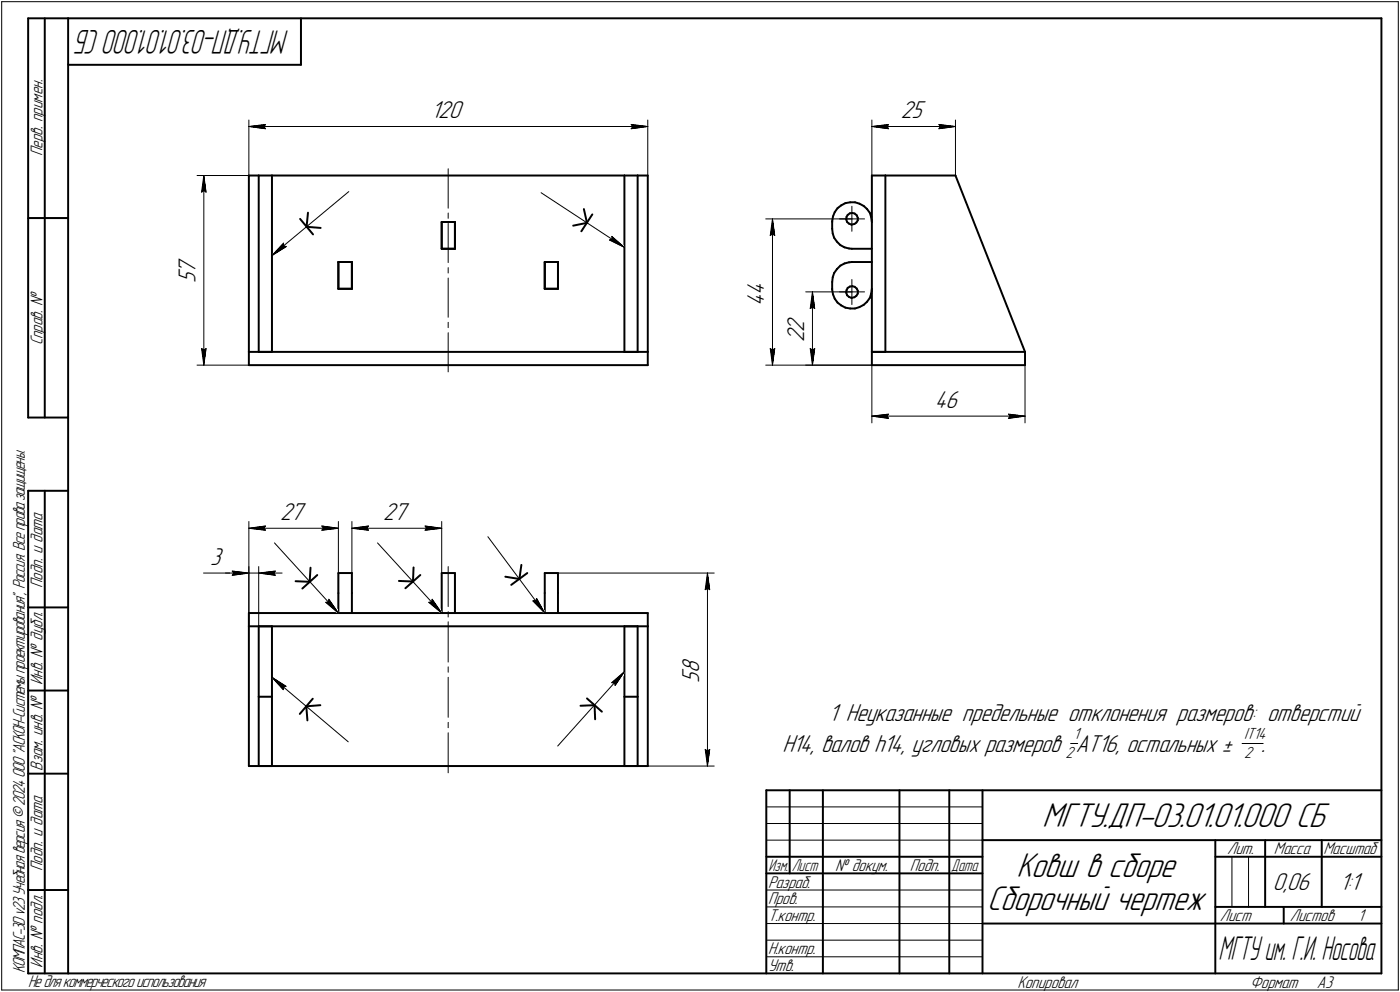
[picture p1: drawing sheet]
<svg xmlns="http://www.w3.org/2000/svg" width="421mm" height="298mm" viewBox="0 0 421 298" stroke-linecap="round" stroke-linejoin="round" font-family="sans-serif">
<defs><g id="words">
<g font-size="10.9">
<text x="313.4" y="248.5">МГТУ.ДП-03.01.01.000 СБ</text>
<text x="305.7" y="263.5">Ковш в сборе</text>
<text x="296.9" y="273.5">Сборочный чертеж</text>
</g>
<text font-size="10.7" x="86.9" y="9" transform="rotate(-180 86.9 9)">МГТУ.ДП-03.01.01.000 СБ</text>
<text font-size="10.6" x="366.5" y="288.5">МГТУ им. Г.И. Носова</text>
<g font-size="7.8">
<text x="129.7" y="35.5">120</text>
<text x="270.9" y="35.5">25</text>
<text x="58.8" y="82.4" transform="rotate(-90 58.8 82.4)">7</text>
<text x="58.8" y="85.1" transform="rotate(-90 58.8 85.1)">5</text>
<text x="229.8" y="88.7" transform="rotate(-90 229.8 88.7)">4</text>
<text x="229.8" y="91.8" transform="rotate(-90 229.8 91.8)">4</text>
<text x="241.8" y="99.7" transform="rotate(-90 241.8 99.7)">2</text>
<text x="241.8" y="102.8" transform="rotate(-90 241.8 102.8)">2</text>
<text x="281.2" y="122.5">46</text>
<text x="84.2" y="156.2">27</text>
<text x="115.2" y="156.2">27</text>
<text x="63.2" y="169.7">3</text>
<text x="210.2" y="202.4" transform="rotate(-90 210.2 202.4)">8</text>
<text x="210.2" y="205.1" transform="rotate(-90 210.2 205.1)">5</text>
<text x="249.3" y="216.7">1 Неуказанные предельные отклонения размеров: отверстий</text>
<text x="235.3" y="226">Н14, валов h14, угловых размеров АТ16, остальных ±</text>
<text x="379.4" y="226">.</text>
<text x="382.8" y="267.5">0,06</text>
<text x="402.9" y="267.5">1:1</text>
</g>
<g font-size="5.4">
<text x="12.8" y="46.9" transform="rotate(-90 12.8 46.9)">Перв. примен.</text>
<text x="12.8" y="103.8" transform="rotate(-90 12.8 103.8)">Справ. №</text>
<text x="12.8" y="176.7" transform="rotate(-90 12.8 176.7)">Подп. и дата</text>
<text x="12.8" y="205.8" transform="rotate(-90 12.8 205.8)">Инв. № дубл.</text>
<text x="12.8" y="231.6" transform="rotate(-90 12.8 231.6)">Взам. инв. №</text>
<text x="369.1" y="256.8">Лит.</text>
<text x="383.1" y="256.8">Масса</text>
<text x="398" y="256.8">Масштаб</text>
<text x="12.8" y="261.7" transform="rotate(-90 12.8 261.7)">Подп. и дата</text>
<text x="251.2" y="261.8">№ докум.</text>
<text x="273.6" y="261.8">Подп.</text>
<text x="231" y="266.8">Разраб.</text>
<text x="231" y="271.8">Пров.</text>
<text x="231" y="276.8">Т.контр.</text>
<text x="366.9" y="276.8">Лист</text>
<text x="387.9" y="276.8">Листов</text>
<text x="408.4" y="276.8">1</text>
<text x="231" y="286.8">Н.контр.</text>
<text x="7.5" y="292.5" transform="rotate(-90 7.5 292.5)">КОМПАС-3Dv23Учебнаяверсия©2024ООО&quot;АСКОН-Системыпроектирования&quot;, Россия. Всеправазащищены.</text>
<text x="12.8" y="290.8" transform="rotate(-90 12.8 290.8)">Инв. № подл.</text>
<text x="231" y="291.8">Утв.</text>
<text x="8.5" y="296.7">Недлякоммерческогоиспользования</text>
<text x="306" y="296.8">Копировал</text>
<text x="376" y="296.8">Формат</text>
<text x="396" y="296.8">A3</text>
</g>
<g font-size="5.3">
<text x="231.1" y="261.8">Изм.</text>
<text x="238.1" y="261.8">Лист</text>
<text x="286.1" y="261.8">Дата</text>
</g>
<g font-size="5.1">
<text x="322.9" y="221.9">1</text>
<text x="374.1" y="221.9">IT14</text>
<text x="320.5" y="227.7">2</text>
<text x="374.2" y="227.7">2</text>
</g>
</g></defs>
<g fill="none" stroke="#000" stroke-width=".59">
<path d="M8.5 5.5v120zM8.5 5.5h12zM13.5 5.5v120zM20.5 5.5v287zM20.5 5.5h395zM20.5 19.5h70zM90.5 5.5v14zM415.5 5.5v287zM74.8 52.7v53zM74.8 52.7h3zM77.8 52.7v53zM77.8 52.7h4z"/>
<path d="M81.8 52.7v53zM81.8 52.7h106zM187.8 52.7v53zM187.8 52.7h4zM191.8 52.7v53zM191.8 52.7h3zM194.8 52.7v53zM262.2 52.7v53zM262.2 52.7h4.1zM266.3 52.7h21.1zM266.3 52.7v53zM287.4 52.7l20.9 53z"/>
<path d="M8.5 65.5h12zM90.3 65.8l3.8 4.6zM92.2 68.2l4.2 .3zM92.6 63.9l-.4 4.3zM101.8 78.7h4zM101.8 78.7v8.1zM105.8 78.7v8.1zM132.8 66.7v8.1zM132.8 66.7h4zM132.8 74.8h4zM136.8 66.7v8.1zM163.8 78.7h4z"/>
<path d="M163.8 78.7v8.1zM167.8 78.7v8.1zM172.4 67.8l4.1-.8zM175.6 62.8l.9 4.2zM178.1 64.4l-3.3 5.1zM250.3 68.7l.1 1.5zM250.3 66.5v.2zM250.3 66.7v2zM250.4 70.2l.5 1.3zM250.5 65l-.2 1.5zM250.9 71.5l.8 1.1zM251 63.8l-.5 1.2z"/>
<path d="M251.7 72.6l1 1.1zM251.9 62.6l1.1-.9zM251.9 62.6l-.9 1.2zM252.7 73.7l1.3 .6zM252.7 79.8l1.3-.6zM253 61.7l1.3-.7zM254 74.3l1.4 .4zM254 79.2l1.4-.4zM254.3 61l1.4-.2zM254.5 66l.3 .7zM254.6 65.2l-.1 .8zM254.8 66.7l.6 .5z"/>
<path d="M254.9 64.6l.7-.5zM254.9 64.6l-.3 .6zM255.4 74.7l.8 .1zM255.4 67.2l.6 .3zM255.4 78.8l.8-.1zM255.6 64.1l.8-.1zM255.7 60.8h1.4zM256 67.5h.2zM256.2 67.5l.8-.2zM256.2 78.7h6zM256.2 74.8h6zM256.4 64l.6 .2z"/>
<path d="M257 67.3l.6-.4zM257 64.2l.6 .5zM257.1 60.8l1.4 .4zM257.6 64.7l.4 .7zM258 66.2l-.4 .7zM258 65.4v.8zM258.5 61.2l1.3 .7zM259.8 61.9l1 .9zM260.8 62.8l.8 1.2zM261.6 64l.4 1.4zM262 65.4l.2 1.3zM101.8 86.8h4z"/>
<path d="M163.8 86.8h4zM250.3 87l.2 1.5zM250.3 86.8v.2zM250.3 84.8v2zM250.4 83.3l-.1 1.5zM250.5 88.5l.5 1.2zM250.9 82l-.5 1.3zM251 89.7l.9 1.2zM251.7 80.9l-.8 1.1zM251.7 80.9l1-1.1zM251.9 90.9l1.1 .9zM253 91.8l1.3 .7z"/>
<path d="M254.3 92.5l1.4 .2zM254.5 88l.3 .7zM254.6 87.2l-.1 .8zM254.8 88.7l.6 .5zM254.9 86.5l.7-.4zM254.9 86.5l-.3 .7zM255.4 89.2l.6 .3zM255.6 86.1l.8-.1zM255.7 92.7h1.4zM256 89.5h.2zM256.2 89.5l.8-.2zM256.4 86l.6 .2z"/>
<path d="M257 89.3l.6-.4zM257 86.2l.6 .5zM257.1 92.7l1.4-.4zM257.6 86.7l.4 .7zM258 88.2l-.4 .7zM258 87.4v.8zM258.5 92.3l1.3-.7zM259.8 91.6l1-.9zM261.6 89.5l-.8 1.2zM262 88.1l-.4 1.4zM262.2 86.8l-.2 1.3zM74.8 105.7v4z"/>
<path d="M74.8 105.7h120zM74.8 109.7h120zM77.8 105.7h4zM187.8 105.7h4zM194.8 105.7v4zM262.2 105.7h4.1zM262.2 105.7v4zM262.2 109.7h46.1zM262.2 105.7h46.1zM308.3 105.7v4zM8.5 125.5h12zM8.5 147.5v145z"/>
<path d="M8.5 147.5h12zM13.5 147.5v145zM88.9 174.7l4.2 .1zM90.9 176.9l4.5-4.1zM93.4 170.6l-.3 4.2zM101.8 172.2h4zM101.8 178.2v6zM101.8 172.2v6zM105.8 172.2v6zM105.8 178.2v6zM120 174.6l4.2 .2zM121.9 176.8l4.5-4z"/>
<path d="M124.4 170.5l-.2 4.3zM132.8 172.2v12zM132.8 172.2h4zM136.8 172.2v12zM152 173.3l4.2 .7zM153.8 175.8l4.8-3.6zM156.8 169.8l-.6 4.2zM163.8 172.2h4zM163.8 178.2v6zM163.8 172.2v6zM167.8 172.2v6zM167.8 178.2v6z"/>
<path d="M8.5 182.5h12zM74.8 188.2v42zM74.8 184.2v4zM74.8 188.2h120zM74.8 184.2h120zM77.8 188.2h4zM77.8 188.2v21.2zM81.8 188.2v21.2zM187.8 188.2h4zM187.8 188.2v21.2zM191.8 188.2v21.2zM194.8 188.2v42z"/>
<path d="M194.8 184.2v4zM8.5 207.5h12zM77.8 209.4v20.8zM77.8 209.4h4zM81.8 209.4v20.8zM92.1 212.3l4.3-.4zM92.1 212.3l.4 4.2zM94.1 210l-3.9 4.5zM174.6 212.1l4.2-.2zM176.5 209.9l4.5 4zM178.8 211.9l.2 4.3zM187.8 209.4v20.8z"/>
<path d="M187.8 209.4h4zM191.8 209.4v20.8zM8.5 232.5h12zM74.8 230.2h120zM77.8 230.2h4zM187.8 230.2h4zM230.5 237.5h185zM230.5 237.5v55zM237.5 237.5v25zM247.5 237.5v55zM270.5 237.5v55zM285.5 237.5v55z"/>
<path d="M295.5 237.5v55zM230.5 257.5h65zM295.5 252.5h120zM365.5 252.5v40zM365.5 257.5h15zM380.5 252.5v20zM380.5 257.5h35zM397.5 252.5v20zM8.5 267.5h12zM230.5 262.5h65zM295.5 277.5h70zM365.5 277.5h50z"/>
<path d="M365.5 272.5h50zM386.1 272.5v5zM8.5 292.5h12zM20.5 292.5h395z"/>
</g>
<g fill="none" stroke="#000" stroke-width=".3">
<path d="M.5 .5v297zM.5 .5h420zM420.5 .5v297zM74.8 36.1v16.6zM74.8 38l5-.6zM74.8 38l5 .7zM74.8 38h120zM79.3 38l.5 .7zM79.8 37.4l-.5 .6zM189.8 38.7l5-.7zM189.8 37.4l.5 .6zM189.8 37.4l5 .6z"/>
<path d="M190.3 38l-.5 .7zM194.8 36.1v16.6zM262.2 36.1v16.6zM262.2 38l5-.6zM262.2 38l5 .7zM262.2 38h25.2zM266.8 38l.4 .7zM267.2 37.4l-.4 .6zM282.4 38.7l5-.7zM282.4 37.4l.5 .6zM282.4 37.4l5 .6zM282.9 38l-.5 .7z"/>
<path d="M287.4 36.1v16.6zM59.3 52.7h15.5zM60.6 57.7l.7-.5zM61.3 52.7l.7 5zM61.3 57.2l.7 .5zM61.3 52.7l-.7 5zM61.3 52.7v57zM134.8 50.7v11.9zM162.7 57.9l25.1 16.4zM81.8 76.8l4.3-2.7zM81.8 76.8l23.1-19.2zM85.3 73.1l-3.5 3.7z"/>
<path d="M85.3 73.1v.8zM85.3 73.9l.8 .2zM134.8 64v1.6zM134.8 67.1v11.8zM183.3 72.1l4.5 2.2zM183.3 72.1l.8-.2zM184 71l.1 .9zM184 71l3.8 3.3zM230.3 65.8h25.9zM231.6 70.8l.7-.5zM232.3 65.8l.7 5zM232.3 70.3l.7 .5z"/>
<path d="M232.3 65.8l-.7 5zM232.3 65.8v43.9zM252.5 65.8h3.7zM256.2 62v3.8zM256.2 65.8v3.7zM256.2 65.8h3.8zM134.8 80.4v1.6zM134.8 83.6v11.7zM134.8 96.9v1.6zM134.8 100v11.8zM242.3 87.7h13.9zM243.7 92.7l.6-.4z"/>
<path d="M244.3 87.7l.7 5zM244.3 92.3l.7 .4zM244.3 87.7l-.6 5zM244.3 87.7v22zM252.5 87.7h3.7zM256.2 84v3.7zM256.2 87.7v3.8zM256.2 87.7h3.8zM59.3 109.7h15.5zM60.6 104.7l.7 5zM60.6 104.7l.7 .5zM61.3 105.2l.7-.5z"/>
<path d="M62 104.7l-.7 5zM230.3 109.7h31.9zM231.6 104.7l.7 5zM231.6 104.7l.7 .5zM232.3 105.2l.7-.5zM233 104.7l-.7 5zM242.3 109.7h19.9zM243.7 104.7l.6 5zM243.7 104.7l.6 .5zM244.3 105.2l.7-.5zM245 104.7l-.7 5zM262.2 109.7v17.4z"/>
<path d="M308.3 109.7v17.4zM262.2 125.1l5-.6zM262.2 125.1l5 .6zM262.2 125.1h46.1zM266.8 125.1l.4 .6zM267.2 124.5l-.4 .6zM303.3 125.7l5-.6zM303.3 124.5l.5 .6zM303.3 124.5l5 .6zM303.8 125.1l-.5 .6zM74.8 156.7v27.5zM74.8 158.7l5-.6z"/>
<path d="M74.8 158.7l5 .6zM74.8 158.7h27zM79.3 158.7l.5 .6zM79.8 158.1l-.5 .6zM96.8 159.3l5-.6zM96.8 158.1l.5 .6zM96.8 158.1l5 .6zM97.3 158.7l-.5 .6zM101.8 156.7v26.5zM105.8 156.7v15.5zM105.8 158.7l5-.6zM105.8 158.7l5 .6z"/>
<path d="M105.8 158.7h27zM110.3 158.7l.5 .6zM110.8 158.1l-.5 .6zM127.8 159.3l5-.6zM127.8 158.1l.5 .6zM127.8 158.1l5 .6zM128.3 158.7l-.5 .6zM132.8 156.7v15.5zM61.2 172.2h8.6zM67.8 172.2h7zM69.8 172.2h5zM69.8 171.6l5 .6z"/>
<path d="M69.8 171.6l.5 .6zM69.8 172.9l5-.7zM70.3 172.2l-.5 .7zM74.8 170.3v17.9zM74.8 172.2h3zM77.8 170.3v17.9zM77.8 172.2l5 .7zM77.8 172.2l5-.6zM77.8 172.2h7zM82.3 172.2l.5 .7zM82.5 163.2l19.3 21zM82.8 171.6l-.5 .6z"/>
<path d="M113.5 163.2l19.3 21zM134.8 170.3v12zM146.7 161.3l17.1 22.9zM161.4 179.8l-.3 .8zM161.4 179.8l2.4 4.4zM167.8 172.2h47zM212.1 177.2l.7-.4zM212.8 172.2l.6 5zM212.8 176.8l.6 .4zM212.8 172.2l-.7 5zM212.8 172.2v58zM98 181l3.8 3.2z"/>
<path d="M98 181l.8-.1zM98.9 180.1l-.1 .8zM98.9 180.1l2.9 4.1zM128.9 181l3.9 3.2zM128.9 181l.9-.1zM130 180.1l-.2 .8zM130 180.1l2.8 4.1zM134.8 186.9v12.1zM134.8 183.8v1.6zM160.3 180.6l3.5 3.6zM160.3 180.6h.8zM81.8 203.5l4.2 2.7z"/>
<path d="M81.8 203.5l3.4 3.8zM81.8 203.5l22.9 19.4zM85.3 206.4l.7-.2zM85.3 206.4l-.1 .9zM134.8 217.1v1.6zM134.8 203.5v12.1zM134.8 200.4v1.6zM184 205.1l.8 .1zM184 205.1l3.8-3.3zM184.8 205.2l.2 .8zM187.8 201.8l-2.8 4.2zM187.8 201.8l-20.1 22.4z"/>
<path d="M134.8 220.2v12zM194.8 230.2h20zM212.1 225.2l.7 5zM212.1 225.2l.7 .5zM212.8 225.7l.6-.5zM213.4 225.2l-.6 5zM322 223.4h2.1zM373.5 223.4h6.4zM230.5 247.5h65zM230.5 252.5h65zM230.5 242.5h65zM370.5 257.5v15z"/>
<path d="M375.5 257.5v15zM230.5 267.5h65zM230.5 272.5h65zM230.5 277.5h65zM.5 297.5h420zM230.5 282.5h65zM230.5 287.5h65z"/>
</g>
<g fill="#fff" stroke="#fff" stroke-width=".3">
<path d="M81.9 203.6h.2zM82 203.7h.4zM82 203.8h.6zM82 203.9h.9zM82 204h1.1zM82.1 204h1.3zM82.1 204.1h1.6zM82.2 204.2h1.6zM82.2 204.3h1.8zM82.3 204.4h1.8zM82.4 204.5h1.8zM82.4 204.6h1.9zM82.5 204.6h2zM82.5 204.7h2.1zM82.5 204.8h2.3zM82.5 204.9h2.3zM82.6 205h2.4zM82.6 205.1h2.5zM82.7 205.1h2.6zM82.7 205.2h2.7zM82.8 205.3h2.7zM82.9 205.4h2.8zM83 205.5h2.8zM83.1 205.6h2.8zM83.1 205.7h2.9zM83.2 205.7h3zM83.3 205.8h3zM83.4 205.9h3zM83.4 206h3.1zM83.5 206.1h3.2zM83.6 206.2h3.2zM83.7 206.2h3.1zM83.7 206.3h3zM83.8 206.4h2.8zM83.9 206.5h2.6zM84 206.6h2.4zM84 206.7h2.4zM84.1 206.8h2.3zM84.2 206.8h2.1zM84.2 206.9h2zM84.3 207h1.8zM84.4 207.1h1.6zM84.5 207.2h1.5zM84.6 207.3h1.3zM84.6 207.3h1.3zM84.7 207.4h1.1zM84.8 207.5h.9zM84.8 207.6h.8zM84.9 207.7h.6zM85 207.8h.4zM85.1 207.9h.2z"/>
<path d="M187.6 201.9h.2zM187.5 202h.3zM187.3 202.1h.5zM187.1 202.2h.6zM186.9 202.3h.8zM186.8 202.4h.9zM186.6 202.4h1zM186.4 202.5h1.2zM186.3 202.6h1.3zM186.1 202.7h1.4zM186 202.8h1.5zM185.9 202.9h1.6zM185.8 202.9h1.7zM185.8 203h1.7zM185.7 203.1h1.8zM185.5 203.2h1.9zM185.4 203.3h2zM185.3 203.4h2.1zM185.3 203.5h2zM185.2 203.5h2.1zM185.1 203.6h2.2zM184.9 203.7h2.3zM184.8 203.8h2.4zM184.7 203.9h2.4zM184.7 204h2.3zM184.6 204h2.4zM184.5 204.1h2.4zM184.3 204.2h2.6zM184.2 204.3h2.7zM184.1 204.4h2.7zM184.1 204.5h2.6zM184 204.6h2.7zM183.9 204.6h2.7zM183.7 204.7h2.8zM183.6 204.8h2.8zM183.6 204.9h2.8zM183.5 205h2.9zM183.4 205.1h2.9zM183.2 205.1h3.1zM183.4 205.2h2.8zM183.5 205.3h2.6zM183.6 205.4h2.5zM183.6 205.5h2.4zM183.8 205.6h2.1zM183.9 205.7h2zM184 205.7h1.8zM184.1 205.8h1.7zM184.1 205.9h1.6zM184.3 206h1.4zM184.4 206.1h1.2zM184.5 206.2h1zM184.6 206.2h.9zM184.7 206.3h.7zM184.7 206.4h.6zM184.8 206.5h.5zM184.9 206.6h.4zM185 206.7h.2z"/>
<path d="M161.5 179.2h.1zM161.4 179.2h.3zM161.2 179.3h.5zM161.1 179.4h.7zM161 179.5h.8zM160.9 179.6h1zM160.8 179.7h1.1zM160.7 179.7h1.3zM160.5 179.8h1.5zM160.4 179.9h1.7zM160.4 180h1.7zM160.2 180.1h1.9zM160.1 180.2h2zM160 180.3h2.2zM159.9 180.3h2.4zM159.8 180.4h2.5zM159.7 180.5h2.7zM159.5 180.6h2.9zM159.6 180.7h2.9zM159.7 180.8h2.8zM159.8 180.8h2.8zM159.9 180.9h2.7zM159.9 181h2.7zM160 181.1h2.6zM160.1 181.2h2.6zM160.2 181.3h2.5zM160.3 181.4h2.5zM160.4 181.4h2.5zM160.4 181.5h2.5zM160.5 181.6h2.5zM160.6 181.7h2.4zM160.7 181.8h2.4zM160.8 181.9h2.3zM160.9 181.9h2.3zM161 182h2.2zM161 182.1h2.2zM161.1 182.2h2.1zM161.2 182.3h2.1zM161.3 182.4h2zM161.4 182.5h2zM161.5 182.5h1.9zM161.5 182.6h1.9zM161.6 182.7h1.9zM161.7 182.8h1.8zM161.8 182.9h1.7zM161.9 183h1.6zM162 183h1.6zM162.1 183.1h1.5zM162.1 183.2h1.5zM162.3 183.3h1.3zM162.5 183.4h1.2zM162.6 183.5h1.1zM162.7 183.6h1zM162.9 183.6h.8zM163 183.7h.7zM163.2 183.8h.5zM163.3 183.9h.4zM163.4 184h.4zM163.6 184.1h.2z"/>
<path d="M130 179.4h.1zM129.9 179.5h.3zM129.8 179.6h.5zM129.7 179.7h.6zM129.6 179.7h.8zM129.5 179.8h1zM129.5 179.9h1zM129.4 180h1.2zM129.3 180.1h1.3zM129.1 180.2h1.5zM129 180.3h1.7zM128.9 180.3h1.9zM128.9 180.4h1.9zM128.8 180.5h2.1zM128.7 180.6h2.3zM128.6 180.7h2.4zM128.5 180.8h2.6zM128.4 180.8h2.7zM128.4 180.9h2.7zM128.2 181h3zM128.4 181.1h2.9zM128.4 181.2h2.9zM128.5 181.3h2.9zM128.6 181.4h2.9zM128.8 181.4h2.7zM128.9 181.5h2.7zM128.9 181.6h2.8zM129 181.7h2.7zM129.1 181.8h2.6zM129.3 181.9h2.5zM129.4 181.9h2.4zM129.5 182h2.4zM129.5 182.1h2.5zM129.6 182.2h2.4zM129.8 182.3h2.3zM129.9 182.4h2.3zM130 182.5h2.2zM130 182.5h2.2zM130.2 182.6h2zM130.3 182.7h2zM130.4 182.8h1.9zM130.5 182.9h1.8zM130.6 183h1.8zM130.7 183h1.7zM130.8 183.1h1.7zM130.9 183.2h1.6zM131 183.3h1.5zM131.1 183.4h1.5zM131.3 183.5h1.3zM131.5 183.6h1.1zM131.7 183.6h1zM131.8 183.7h.9zM132 183.8h.8zM132.2 183.9h.6zM132.3 184h.5zM132.5 184.1h.3zM132.7 184.1h.1z"/>
<path d="M98.9 179.4h.2zM98.8 179.5h.3zM98.7 179.6h.5zM98.6 179.7h.6zM98.6 179.7h.7zM98.5 179.8h.9zM98.4 179.9h1zM98.3 180h1.2zM98.2 180.1h1.4zM98.1 180.2h1.6zM98 180.3h1.7zM98 180.3h1.7zM97.9 180.4h1.9zM97.8 180.5h2zM97.7 180.6h2.2zM97.6 180.7h2.4zM97.5 180.8h2.5zM97.5 180.8h2.6zM97.4 180.9h2.8zM97.2 181h3zM97.4 181.1h2.8zM97.5 181.2h2.8zM97.5 181.3h2.9zM97.6 181.4h2.8zM97.8 181.4h2.7zM97.9 181.5h2.7zM98 181.6h2.6zM98 181.7h2.7zM98.1 181.8h2.7zM98.3 181.9h2.5zM98.4 181.9h2.4zM98.5 182h2.4zM98.6 182.1h2.4zM98.6 182.2h2.4zM98.8 182.3h2.3zM98.9 182.4h2.3zM99 182.5h2.2zM99.1 182.5h2.2zM99.2 182.6h2.1zM99.3 182.7h2zM99.4 182.8h1.9zM99.5 182.9h1.8zM99.6 183h1.7zM99.7 183h1.7zM99.8 183.1h1.6zM99.9 183.2h1.5zM100 183.3h1.5zM100.1 183.4h1.4zM100.2 183.5h1.3zM100.4 183.6h1.2zM100.6 183.6h1zM100.8 183.7h.8zM100.9 183.8h.8zM101.1 183.9h.6zM101.3 184h.4zM101.4 184.1h.4zM101.6 184.1h.2z"/>
<path d="M84.2 150.6h8.2zM84.2 150.7h8.2zM84.2 150.8h8.2zM84.2 150.9h8.2zM84.2 151h8.2zM84.2 151h8.2zM84.2 151.1h8.2zM84.2 151.2h8.2zM84.2 151.3h8.2zM84.2 151.4h8.2zM84.2 151.5h8.2zM84.2 151.6h8.2zM84.2 151.6h8.2zM84.2 151.7h8.2zM84.2 151.8h8.2zM84.2 151.9h8.2zM84.2 152h8.2zM84.2 152.1h8.2zM84.2 152.1h8.2zM84.2 152.2h8.2zM84.2 152.3h8.2zM84.2 152.4h8.2zM84.2 152.5h8.2zM84.2 152.6h8.2zM84.2 152.7h8.2zM84.2 152.7h8.2zM84.2 152.8h8.2zM84.2 152.9h8.2zM84.2 153h8.2zM84.2 153.1h8.2zM84.2 153.2h8.2zM84.2 153.2h8.2zM84.2 153.3h8.2zM84.2 153.4h8.2zM84.2 153.5h8.2zM84.2 153.6h8.2zM84.2 153.7h8.2zM84.2 153.8h8.2zM84.2 153.8h8.2zM84.2 153.9h8.2zM84.2 154h8.2zM84.2 154.1h8.2zM84.2 154.2h8.2zM84.2 154.3h8.2zM84.2 154.3h8.2zM84.2 154.4h8.2zM84.2 154.5h8.2zM84.2 154.6h8.2zM84.2 154.7h8.2zM84.2 154.8h8.2zM84.2 154.9h8.2zM84.2 154.9h8.2zM84.2 155h8.2zM84.2 155.1h8.2zM84.2 155.2h8.2zM84.2 155.3h8.2zM84.2 155.4h8.2zM84.2 155.4h8.2zM84.2 155.5h8.2zM84.2 155.6h8.2zM84.2 155.7h8.2zM84.2 155.8h8.2zM84.2 155.9h8.2zM84.2 156h8.2zM84.2 156h8.2zM84.2 156.1h8.2zM84.2 156.2h8.2zM84.2 156.3h8.2zM84.2 156.4h8.2zM84.2 156.5h8.2zM84.2 156.5h8.2zM84.2 156.6h8.2zM84.2 156.7h8.2zM84.2 156.8h8.2zM84.2 156.9h8.2zM84.2 157h8.2zM84.2 157.1h8.2zM84.2 157.1h8.2zM84.2 157.2h8.2zM84.2 157.3h8.2zM84.2 157.4h8.2zM84.2 157.5h8.2zM84.2 157.6h8.2zM84.2 157.6h8.2z"/>
<path d="M79.8 157.6h.5zM79.2 157.6h1.1zM78.5 157.7h1.8zM77.9 157.8h2.4zM77.3 157.9h3zM76.6 158h3.7zM76.5 158.1h3.8zM76.3 158.2h4zM76 158.2h4.3zM75.9 158.3h4.4zM75.7 158.4h4.6zM75.4 158.5h4.9zM75.3 158.6h5zM75.1 158.7h5.2zM74.8 158.7h5.5zM75.1 158.8h5.2zM75.4 158.9h4.9zM75.5 159h4.8zM75.8 159.1h4.5zM76 159.2h4.3zM76.2 159.3h4.1zM76.5 159.3h3.8zM76.6 159.4h3.7zM77.3 159.5h3zM77.9 159.6h2.4zM78.5 159.7h1.8zM79.2 159.8h1.1zM79.8 159.9h.5z"/>
<path d="M96.4 157.6h.6zM96.4 157.6h1.2zM96.4 157.7h1.8zM96.4 157.8h2.4zM96.4 157.9h3zM96.4 158h3.6zM96.4 158.1h3.8zM96.4 158.2h4zM96.4 158.2h4.2zM96.4 158.3h4.4zM96.4 158.4h4.6zM96.4 158.5h4.8zM96.4 158.6h5zM96.4 158.7h5.2zM96.4 158.7h5.4zM96.4 158.8h5.2zM96.4 158.9h4.9zM96.4 159h4.8zM96.4 159.1h4.5zM96.4 159.2h4.3zM96.4 159.3h4.1zM96.4 159.3h3.8zM96.4 159.4h3.6zM96.4 159.5h3zM96.4 159.6h2.4zM96.4 159.7h1.8zM96.4 159.8h1.2zM96.4 159.9h.6z"/>
<path d="M204.6 197.4h7.2zM204.6 197.4h7.2zM204.6 197.5h7.2zM204.6 197.6h7.2zM204.6 197.7h7.2zM204.6 197.8h7.2zM204.6 197.9h7.2zM204.6 198h7.2zM204.6 198h7.2zM204.6 198.1h7.2zM204.6 198.2h7.2zM204.6 198.3h7.2zM204.6 198.4h7.2zM204.6 198.5h7.2zM204.6 198.5h7.2zM204.6 198.6h7.2zM204.6 198.7h7.2zM204.6 198.8h7.2zM204.6 198.9h7.2zM204.6 199h7.2zM204.6 199.1h7.2zM204.6 199.1h7.2zM204.6 199.2h7.2zM204.6 199.3h7.2zM204.6 199.4h7.2zM204.6 199.5h7.2zM204.6 199.6h7.2zM204.6 199.6h7.2zM204.6 199.7h7.2zM204.6 199.8h7.2zM204.6 199.9h7.2zM204.6 200h7.2zM204.6 200.1h7.2zM204.6 200.2h7.2zM204.6 200.2h7.2zM204.6 200.3h7.2zM204.6 200.4h7.2zM204.6 200.5h7.2zM204.6 200.6h7.2zM204.6 200.7h7.2zM204.6 200.7h7.2zM204.6 200.8h7.2zM204.6 200.9h7.2zM204.6 201h7.2zM204.6 201.1h7.2zM204.6 201.2h7.2zM204.6 201.3h7.2zM204.6 201.3h7.2zM204.6 201.4h7.2zM204.6 201.5h7.2zM204.6 201.6h7.2zM204.6 201.7h7.2zM204.6 201.8h7.2zM204.6 201.8h7.2zM204.6 201.9h7.2zM204.6 202h7.2zM204.6 202.1h7.2zM204.6 202.2h7.2zM204.6 202.3h7.2zM204.6 202.4h7.2zM204.6 202.4h7.2zM204.6 202.5h7.2zM204.6 202.6h7.2zM204.6 202.7h7.2zM204.6 202.8h7.2zM204.6 202.9h7.2zM204.6 202.9h7.2zM204.6 203h7.2zM204.6 203.1h7.2zM204.6 203.2h7.2zM204.6 203.3h7.2zM204.6 203.4h7.2zM204.6 203.5h7.2zM204.6 203.5h7.2zM204.6 203.6h7.2zM204.6 203.7h7.2zM204.6 203.8h7.2zM204.6 203.9h7.2zM204.6 204h7.2zM204.6 204h7.2zM204.6 204.1h7.2zM204.6 204.2h7.2zM204.6 204.3h7.2zM204.6 204.4h7.2zM204.6 204.5h7.2zM204.6 204.6h7.2zM204.6 204.6h7.2zM204.6 204.7h7.2zM204.6 204.8h7.2zM204.6 204.9h7.2zM204.6 205h7.2zM204.6 205.1h7.2z"/>
<path d="M212.7 172.5h.2zM212.7 172.6h.2zM212.6 172.6h.4zM212.6 172.7h.4zM212.5 172.8h.5zM212.5 172.9h.6zM212.5 173h.6zM212.4 173.1h.8zM212.4 173.1h.8zM212.3 173.2h1zM212.3 173.3h1zM212.3 173.4h1zM212.3 173.5h1.1zM212.3 173.6h1.1zM212.2 173.7h1.2zM212.2 173.7h1.2zM212.1 173.8h1.4zM212.1 173.9h1.4zM212 174h1.5zM212 174.1h1.6zM212 174.2h1.6zM212 174.2h1.6zM212 174.3h1.6zM212 174.4h1.6zM212 174.5h1.6zM212 174.6h1.6zM212 174.7h1.7zM211.9 174.8h1.8zM211.9 174.8h1.8zM211.9 174.9h1.8zM211.9 175h1.8zM211.9 175.1h1.8zM211.9 175.2h1.8zM211.9 175.3h1.9zM211.9 175.3h1.9zM211.9 175.4h1.9zM211.8 175.5h2zM211.8 175.6h2zM211.8 175.7h2zM211.8 175.8h2zM211.8 175.9h2zM211.8 175.9h2.1zM211.8 176h2.1zM211.8 176.1h2.1zM211.8 176.2h2.1zM211.8 176.3h2.1zM211.8 176.4h2.1zM211.8 176.4h2.1zM211.8 176.5h2.2zM211.8 176.6h2.2zM211.8 176.7h2.2zM211.8 176.8h2.2zM211.8 176.9h2.2zM211.8 177h2.2zM211.7 177h2.3zM211.7 177.1h2.3zM211.7 177.2h2.3zM211.7 177.3h2.3zM211.7 177.4h2.3zM211.7 177.5h2.3zM211.7 177.5h2.3zM211.7 177.6h2.3z"/>
<path d="M211.6 224.7h2.4zM211.7 224.8h2.3zM211.7 224.9h2.3zM211.7 225h2.3zM211.7 225h2.3zM211.7 225.1h2.3zM211.7 225.2h2.3zM211.7 225.3h2.3zM211.7 225.4h2.3zM211.8 225.5h2.2zM211.8 225.6h2.2zM211.8 225.6h2.2zM211.8 225.7h2.2zM211.8 225.8h2.2zM211.8 225.9h2.2zM211.8 226h2.1zM211.8 226.1h2.1zM211.8 226.1h2.1zM211.8 226.2h2.1zM211.8 226.3h2.1zM211.8 226.4h2.1zM211.8 226.5h2.1zM211.8 226.6h2zM211.8 226.7h2zM211.8 226.7h2zM211.8 226.8h2zM211.8 226.9h2zM211.9 227h1.9zM211.9 227.1h1.9zM211.9 227.2h1.9zM211.9 227.2h1.8zM211.9 227.3h1.8zM211.9 227.4h1.8zM211.9 227.5h1.8zM211.9 227.6h1.8zM211.9 227.7h1.8zM212 227.8h1.7zM212 227.8h1.6zM212 227.9h1.6zM212 228h1.6zM212 228.1h1.6zM212 228.2h1.6zM212 228.3h1.6zM212 228.3h1.6zM212 228.4h1.5zM212.1 228.5h1.4zM212.1 228.6h1.4zM212.2 228.7h1.2zM212.2 228.8h1.2zM212.3 228.9h1.1zM212.3 228.9h1.1zM212.3 229h1zM212.3 229.1h1zM212.3 229.2h1zM212.4 229.3h.8zM212.4 229.4h.8zM212.5 229.4h.6zM212.5 229.5h.6zM212.5 229.6h.5zM212.6 229.7h.4zM212.6 229.8h.4zM212.7 229.9h.2zM212.7 230h.2z"/>
<path d="M115.2 150.6h8.2zM115.2 150.7h8.2zM115.2 150.8h8.2zM115.2 150.9h8.2zM115.2 151h8.2zM115.2 151h8.2zM115.2 151.1h8.2zM115.2 151.2h8.2zM115.2 151.3h8.2zM115.2 151.4h8.2zM115.2 151.5h8.2zM115.2 151.6h8.2zM115.2 151.6h8.2zM115.2 151.7h8.2zM115.2 151.8h8.2zM115.2 151.9h8.2zM115.2 152h8.2zM115.2 152.1h8.2zM115.2 152.1h8.2zM115.2 152.2h8.2zM115.2 152.3h8.2zM115.2 152.4h8.2zM115.2 152.5h8.2zM115.2 152.6h8.2zM115.2 152.7h8.2zM115.2 152.7h8.2zM115.2 152.8h8.2zM115.2 152.9h8.2zM115.2 153h8.2zM115.2 153.1h8.2zM115.2 153.2h8.2zM115.2 153.2h8.2zM115.2 153.3h8.2zM115.2 153.4h8.2zM115.2 153.5h8.2zM115.2 153.6h8.2zM115.2 153.7h8.2zM115.2 153.8h8.2zM115.2 153.8h8.2zM115.2 153.9h8.2zM115.2 154h8.2zM115.2 154.1h8.2zM115.2 154.2h8.2zM115.2 154.3h8.2zM115.2 154.3h8.2zM115.2 154.4h8.2zM115.2 154.5h8.2zM115.2 154.6h8.2zM115.2 154.7h8.2zM115.2 154.8h8.2zM115.2 154.9h8.2zM115.2 154.9h8.2zM115.2 155h8.2zM115.2 155.1h8.2zM115.2 155.2h8.2zM115.2 155.3h8.2zM115.2 155.4h8.2zM115.2 155.4h8.2zM115.2 155.5h8.2zM115.2 155.6h8.2zM115.2 155.7h8.2zM115.2 155.8h8.2zM115.2 155.9h8.2zM115.2 156h8.2zM115.2 156h8.2zM115.2 156.1h8.2zM115.2 156.2h8.2zM115.2 156.3h8.2zM115.2 156.4h8.2zM115.2 156.5h8.2zM115.2 156.5h8.2zM115.2 156.6h8.2zM115.2 156.7h8.2zM115.2 156.8h8.2zM115.2 156.9h8.2zM115.2 157h8.2zM115.2 157.1h8.2zM115.2 157.1h8.2zM115.2 157.2h8.2zM115.2 157.3h8.2zM115.2 157.4h8.2zM115.2 157.5h8.2zM115.2 157.6h8.2zM115.2 157.6h8.2z"/>
<path d="M110.7 157.6h.6zM110.2 157.6h1.1zM109.5 157.7h1.8zM108.9 157.8h2.4zM108.3 157.9h3zM107.6 158h3.7zM107.4 158.1h3.9zM107.3 158.2h4zM107 158.2h4.3zM106.8 158.3h4.5zM106.7 158.4h4.6zM106.4 158.5h4.9zM106.3 158.6h5zM106.1 158.7h5.2zM105.8 158.7h5.5zM106.1 158.8h5.2zM106.3 158.9h5zM106.5 159h4.8zM106.8 159.1h4.5zM107 159.2h4.3zM107.2 159.3h4.1zM107.4 159.3h3.9zM107.6 159.4h3.7zM108.3 159.5h3zM108.9 159.6h2.4zM109.5 159.7h1.8zM110.2 159.8h1.1zM110.7 159.9h.6z"/>
<path d="M127.3 157.6h.7zM127.3 157.6h1.3zM127.3 157.7h1.9zM127.3 157.8h2.6zM127.3 157.9h3.2zM127.3 158h3.8zM127.3 158.1h4zM127.3 158.2h4.2zM127.3 158.2h4.4zM127.3 158.3h4.6zM127.3 158.4h4.8zM127.3 158.5h4.9zM127.3 158.6h5.2zM127.3 158.7h5.4zM127.3 158.7h5.5zM127.3 158.8h5.4zM127.3 158.9h5.1zM127.3 159h4.9zM127.3 159.1h4.7zM127.3 159.2h4.4zM127.3 159.3h4.3zM127.3 159.3h4zM127.3 159.4h3.8zM127.3 159.5h3.2zM127.3 159.6h2.6zM127.3 159.7h1.9zM127.3 159.8h1.3zM127.3 159.9h.7z"/>
<path d="M63.2 164.1h4.6zM63.2 164.2h4.6zM63.2 164.3h4.6zM63.2 164.3h4.6zM63.2 164.4h4.6zM63.2 164.5h4.6zM63.2 164.6h4.6zM63.2 164.7h4.6zM63.2 164.8h4.6zM63.2 164.8h4.6zM63.2 164.9h4.6zM63.2 165h4.6zM63.2 165.1h4.6zM63.2 165.2h4.6zM63.2 165.3h4.6zM63.2 165.4h4.6zM63.2 165.4h4.6zM63.2 165.5h4.6zM63.2 165.6h4.6zM63.2 165.7h4.6zM63.2 165.8h4.6zM63.2 165.9h4.6zM63.2 165.9h4.6zM63.2 166h4.6zM63.2 166.1h4.6zM63.2 166.2h4.6zM63.2 166.3h4.6zM63.2 166.4h4.6zM63.2 166.5h4.6zM63.2 166.5h4.6zM63.2 166.6h4.6zM63.2 166.7h4.6zM63.2 166.8h4.6zM63.2 166.9h4.6zM63.2 167h4.6zM63.2 167h4.6zM63.2 167.1h4.6zM63.2 167.2h4.6zM63.2 167.3h4.6zM63.2 167.4h4.6zM63.2 167.5h4.6zM63.2 167.6h4.6zM63.2 167.6h4.6zM63.2 167.7h4.6zM63.2 167.8h4.6zM63.2 167.9h4.6zM63.2 168h4.6zM63.2 168.1h4.6zM63.2 168.1h4.6zM63.2 168.2h4.6zM63.2 168.3h4.6zM63.2 168.4h4.6zM63.2 168.5h4.6zM63.2 168.6h4.6zM63.2 168.7h4.6zM63.2 168.7h4.6zM63.2 168.8h4.6zM63.2 168.9h4.6zM63.2 169h4.6zM63.2 169.1h4.6zM63.2 169.2h4.6zM63.2 169.2h4.6zM63.2 169.3h4.6zM63.2 169.4h4.6zM63.2 169.5h4.6zM63.2 169.6h4.6zM63.2 169.7h4.6zM63.2 169.8h4.6zM63.2 169.8h4.6zM63.2 169.9h4.6zM63.2 170h4.6zM63.2 170.1h4.6zM63.2 170.2h4.6zM63.2 170.3h4.6zM63.2 170.3h4.6zM63.2 170.4h4.6zM63.2 170.5h4.6zM63.2 170.6h4.6zM63.2 170.7h4.6zM63.2 170.8h4.6zM63.2 170.9h4.6zM63.2 170.9h4.6zM63.2 171h4.6zM63.2 171.1h4.6zM63.2 171.2h4.6z"/>
<path d="M82.7 171.1h.6zM82.1 171.2h1.2zM81.4 171.3h1.9zM80.9 171.4h2.4zM80.3 171.4h3zM79.6 171.5h3.7zM79.4 171.6h3.9zM79.2 171.7h4.1zM79 171.8h4.3zM78.7 171.9h4.6zM78.5 172h4.8zM78.3 172h5zM78.1 172.1h5.2zM77.8 172.2h5.5zM78.1 172.3h5.2zM78.2 172.4h5.1zM78.4 172.5h4.9zM78.7 172.6h4.6zM78.8 172.6h4.5zM79 172.7h4.3zM79.2 172.8h4.1zM79.4 172.9h3.9zM79.6 173h3.7zM80.3 173.1h3zM80.9 173.1h2.4zM81.4 173.2h1.9zM82.1 173.3h1.2zM82.7 173.4h.6z"/>
<path d="M69.3 171.1h.7zM69.3 171.2h1.3zM69.3 171.3h1.9zM69.3 171.4h2.5zM69.3 171.4h3.1zM69.3 171.5h3.7zM69.3 171.6h3.9zM69.3 171.7h4.2zM69.3 171.8h4.4zM69.3 171.9h4.6zM69.3 172h4.9zM69.3 172h5.1zM69.3 172.1h5.4zM69.3 172.2h5.5zM69.3 172.3h5.4zM69.3 172.4h5.2zM69.3 172.5h5zM69.3 172.6h4.8zM69.3 172.6h4.5zM69.3 172.7h4.4zM69.3 172.8h4.1zM69.3 172.9h3.9zM69.3 173h3.7zM69.3 173.1h3.1zM69.3 173.1h2.5zM69.3 173.2h1.9zM69.3 173.3h1.3zM69.3 173.4h.7z"/>
<path d="M85.2 72.5h.2zM85.1 72.6h.4zM85 72.6h.6zM84.9 72.7h.8zM84.8 72.8h.9zM84.8 72.9h1zM84.7 73h1.2zM84.6 73.1h1.3zM84.5 73.2h1.5zM84.4 73.2h1.6zM84.3 73.3h1.8zM84.2 73.4h2zM84.2 73.5h2.1zM84.1 73.6h2.3zM84 73.7h2.4zM84 73.7h2.5zM83.9 73.8h2.7zM83.8 73.9h2.9zM83.7 74h3.1zM83.7 74.1h3.2zM83.6 74.2h3.3zM83.5 74.3h3.3zM83.4 74.3h3.2zM83.3 74.4h3.2zM83.2 74.5h3.2zM83.1 74.6h3.2zM83.1 74.7h3zM83 74.8h2.9zM82.9 74.8h3zM82.8 74.9h2.9zM82.7 75h2.9zM82.7 75.1h2.7zM82.6 75.2h2.7zM82.6 75.3h2.6zM82.5 75.4h2.5zM82.5 75.4h2.4zM82.5 75.5h2.3zM82.5 75.6h2.2zM82.4 75.7h2.1zM82.4 75.8h1.9zM82.3 75.9h1.9zM82.3 75.9h1.8zM82.2 76h1.8zM82.2 76.1h1.6zM82.1 76.2h1.6zM82.1 76.3h1.3zM82 76.4h1.1zM82 76.5h.9zM82 76.5h.6zM82 76.6h.4zM81.9 76.7h.2z"/>
<path d="M183.9 70.4h.2zM183.8 70.4h.3zM183.8 70.5h.4zM183.7 70.6h.6zM183.6 70.7h.8zM183.6 70.8h.9zM183.6 70.9h1zM183.6 71h1.1zM183.5 71h1.3zM183.4 71.1h1.5zM183.4 71.2h1.6zM183.3 71.3h1.8zM183.2 71.4h2zM183.2 71.5h2.1zM183.1 71.5h2.3zM183 71.6h2.5zM183 71.7h2.6zM183 71.8h2.7zM182.9 71.9h2.9zM182.9 72h2.9zM182.8 72.1h3.1zM182.7 72.1h3.4zM182.7 72.2h3.5zM182.6 72.3h3.7zM182.5 72.4h3.9zM182.8 72.5h3.6zM183 72.6h3.5zM183.1 72.6h3.5zM183.3 72.7h3.4zM183.5 72.8h3.3zM183.6 72.9h3.3zM183.8 73h3.1zM184 73.1h2.9zM184.1 73.2h2.9zM184.4 73.2h2.7zM184.6 73.3h2.5zM184.7 73.4h2.5zM184.9 73.5h2.4zM185.1 73.6h2.2zM185.3 73.7h2.1zM185.4 73.7h2.1zM185.6 73.8h1.9zM185.8 73.9h1.7zM185.9 74h1.7zM186.4 74.1h1.2zM186.9 74.2h.8zM187.4 74.3h.4z"/>
<path d="M129.6 29.9h10.4zM129.6 30h10.4zM129.6 30.1h10.4zM129.6 30.1h10.4zM129.6 30.2h10.4zM129.6 30.3h10.4zM129.6 30.4h10.4zM129.6 30.5h10.4zM129.6 30.6h10.4zM129.6 30.6h10.4zM129.6 30.7h10.4zM129.6 30.8h10.4zM129.6 30.9h10.4zM129.6 31h10.4zM129.6 31.1h10.4zM129.6 31.2h10.4zM129.6 31.2h10.4zM129.6 31.3h10.4zM129.6 31.4h10.4zM129.6 31.5h10.4zM129.6 31.6h10.4zM129.6 31.7h10.4zM129.6 31.7h10.4zM129.6 31.8h10.4zM129.6 31.9h10.4zM129.6 32h10.4zM129.6 32.1h10.4zM129.6 32.2h10.4zM129.6 32.3h10.4zM129.6 32.3h10.4zM129.6 32.4h10.4zM129.6 32.5h10.4zM129.6 32.6h10.4zM129.6 32.7h10.4zM129.6 32.8h10.4zM129.6 32.9h10.4zM129.6 32.9h10.4zM129.6 33h10.4zM129.6 33.1h10.4zM129.6 33.2h10.4zM129.6 33.3h10.4zM129.6 33.4h10.4zM129.6 33.4h10.4zM129.6 33.5h10.4zM129.6 33.6h10.4zM129.6 33.7h10.4zM129.6 33.8h10.4zM129.6 33.9h10.4zM129.6 34h10.4zM129.6 34h10.4zM129.6 34.1h10.4zM129.6 34.2h10.4zM129.6 34.3h10.4zM129.6 34.4h10.4zM129.6 34.5h10.4zM129.6 34.5h10.4zM129.6 34.6h10.4zM129.6 34.7h10.4zM129.6 34.8h10.4zM129.6 34.9h10.4zM129.6 35h10.4zM129.6 35.1h10.4zM129.6 35.1h10.4zM129.6 35.2h10.4zM129.6 35.3h10.4zM129.6 35.4h10.4zM129.6 35.5h10.4zM129.6 35.6h10.4zM129.6 35.6h10.4zM129.6 35.7h10.4zM129.6 35.8h10.4zM129.6 35.9h10.4zM129.6 36h10.4zM129.6 36.1h10.4zM129.6 36.2h10.4zM129.6 36.2h10.4zM129.6 36.3h10.4zM129.6 36.4h10.4zM129.6 36.5h10.4zM129.6 36.6h10.4zM129.6 36.7h10.4zM129.6 36.7h10.4zM129.6 36.8h10.4zM129.6 36.9h10.4z"/>
<path d="M79.8 36.9h.5zM79.2 37h1.1zM78.5 37.1h1.8zM77.9 37.2h2.4zM77.3 37.3h3zM76.6 37.3h3.7zM76.5 37.4h3.8zM76.2 37.5h4.1zM76 37.6h4.3zM75.8 37.7h4.5zM75.5 37.8h4.8zM75.4 37.8h4.9zM75.1 37.9h5.2zM74.8 38h5.5zM75.1 38.1h5.2zM75.3 38.2h5zM75.4 38.3h4.9zM75.7 38.4h4.6zM75.9 38.4h4.4zM76 38.5h4.3zM76.3 38.6h4zM76.5 38.7h3.8zM76.6 38.8h3.7zM77.3 38.9h3zM77.9 38.9h2.4zM78.5 39h1.8zM79.2 39.1h1.1zM79.8 39.2h.5z"/>
<path d="M189.3 36.9h.7zM189.3 37h1.3zM189.3 37.1h1.9zM189.3 37.2h2.6zM189.3 37.3h3.1zM189.3 37.3h3.7zM189.3 37.4h4zM189.3 37.5h4.2zM189.3 37.6h4.4zM189.3 37.7h4.7zM189.3 37.8h4.9zM189.3 37.8h5.1zM189.3 37.9h5.3zM189.3 38h5.5zM189.3 38.1h5.3zM189.3 38.2h5.2zM189.3 38.3h4.9zM189.3 38.4h4.8zM189.3 38.4h4.6zM189.3 38.5h4.3zM189.3 38.6h4.2zM189.3 38.7h4zM189.3 38.8h3.7zM189.3 38.9h3.1zM189.3 38.9h2.6zM189.3 39h1.9zM189.3 39.1h1.3zM189.3 39.2h.7z"/>
<path d="M53.2 77.4h7.1zM53.2 77.5h7.1zM53.2 77.6h7.1zM53.2 77.6h7.1zM53.2 77.7h7.1zM53.2 77.8h7.1zM53.2 77.9h7.1zM53.2 78h7.1zM53.2 78.1h7.1zM53.2 78.1h7.1zM53.2 78.2h7.1zM53.2 78.3h7.1zM53.2 78.4h7.1zM53.2 78.5h7.1zM53.2 78.6h7.1zM53.2 78.7h7.1zM53.2 78.7h7.1zM53.2 78.8h7.1zM53.2 78.9h7.1zM53.2 79h7.1zM53.2 79.1h7.1zM53.2 79.2h7.1zM53.2 79.2h7.1zM53.2 79.3h7.1zM53.2 79.4h7.1zM53.2 79.5h7.1zM53.2 79.6h7.1zM53.2 79.7h7.1zM53.2 79.8h7.1zM53.2 79.8h7.1zM53.2 79.9h7.1zM53.2 80h7.1zM53.2 80.1h7.1zM53.2 80.2h7.1zM53.2 80.3h7.1zM53.2 80.3h7.1zM53.2 80.4h7.1zM53.2 80.5h7.1zM53.2 80.6h7.1zM53.2 80.7h7.1zM53.2 80.8h7.1zM53.2 80.9h7.1zM53.2 80.9h7.1zM53.2 81h7.1zM53.2 81.1h7.1zM53.2 81.2h7.1zM53.2 81.3h7.1zM53.2 81.4h7.1zM53.2 81.4h7.1zM53.2 81.5h7.1zM53.2 81.6h7.1zM53.2 81.7h7.1zM53.2 81.8h7.1zM53.2 81.9h7.1zM53.2 82h7.1zM53.2 82h7.1zM53.2 82.1h7.1zM53.2 82.2h7.1zM53.2 82.3h7.1zM53.2 82.4h7.1zM53.2 82.5h7.1zM53.2 82.5h7.1zM53.2 82.6h7.1zM53.2 82.7h7.1zM53.2 82.8h7.1zM53.2 82.9h7.1zM53.2 83h7.1zM53.2 83.1h7.1zM53.2 83.1h7.1zM53.2 83.2h7.1zM53.2 83.3h7.1zM53.2 83.4h7.1zM53.2 83.5h7.1zM53.2 83.6h7.1zM53.2 83.7h7.1zM53.2 83.7h7.1zM53.2 83.8h7.1zM53.2 83.9h7.1zM53.2 84h7.1zM53.2 84.1h7.1zM53.2 84.2h7.1zM53.2 84.2h7.1zM53.2 84.3h7.1zM53.2 84.4h7.1zM53.2 84.5h7.1zM53.2 84.6h7.1zM53.2 84.7h7.1zM53.2 84.8h7.1zM53.2 84.8h7.1zM53.2 84.9h7.1zM53.2 85h7.1zM53.2 85.1h7.1z"/>
<path d="M61.2 53h.3zM61.2 53.1h.3zM61.1 53.2h.5zM61.1 53.3h.5zM61 53.3h.6zM61 53.4h.6zM61 53.5h.6zM61 53.6h.7zM61 53.7h.7zM60.9 53.8h.9zM60.9 53.8h.9zM60.8 53.9h1zM60.8 54h1.1zM60.8 54.1h1.1zM60.7 54.2h1.3zM60.7 54.3h1.3zM60.6 54.4h1.5zM60.6 54.4h1.5zM60.5 54.5h1.6zM60.5 54.6h1.6zM60.5 54.7h1.6zM60.5 54.8h1.6zM60.5 54.9h1.6zM60.5 54.9h1.6zM60.5 55h1.6zM60.5 55.1h1.6zM60.5 55.2h1.6zM60.5 55.3h1.7zM60.5 55.4h1.7zM60.5 55.5h1.7zM60.5 55.5h1.7zM60.5 55.6h1.7zM60.5 55.7h1.7zM60.4 55.8h1.8zM60.4 55.9h1.8zM60.4 56h1.8zM60.4 56h1.9zM60.4 56.1h1.9zM60.4 56.2h1.9zM60.4 56.3h1.9zM60.3 56.4h2zM60.3 56.5h2zM60.3 56.6h2zM60.3 56.6h2zM60.3 56.7h2zM60.3 56.8h2.1zM60.3 56.9h2.1zM60.3 57h2.1zM60.2 57.1h2.2zM60.2 57.1h2.2zM60.2 57.2h2.2zM60.2 57.3h2.2zM60.2 57.4h2.2zM60.2 57.5h2.2zM60.2 57.6h2.3zM60.1 57.7h2.4zM60.1 57.7h2.4zM60.1 57.8h2.4zM60.1 57.9h2.4zM60.1 58h2.4zM60.1 58.1h2.4zM60.1 58.2h2.4z"/>
<path d="M60 104.2h2.5zM60.1 104.3h2.4zM60.1 104.4h2.4zM60.1 104.5h2.4zM60.1 104.6h2.4zM60.1 104.6h2.4zM60.1 104.7h2.4zM60.1 104.8h2.4zM60.2 104.9h2.3zM60.2 105h2.2zM60.2 105.1h2.2zM60.2 105.2h2.2zM60.2 105.2h2.2zM60.2 105.3h2.2zM60.2 105.4h2.2zM60.3 105.5h2.1zM60.3 105.6h2.1zM60.3 105.7h2.1zM60.3 105.7h2zM60.3 105.8h2zM60.3 105.9h2zM60.3 106h2zM60.3 106.1h2zM60.4 106.2h1.9zM60.4 106.3h1.9zM60.4 106.3h1.9zM60.4 106.4h1.9zM60.4 106.5h1.8zM60.4 106.6h1.8zM60.4 106.7h1.8zM60.5 106.8h1.7zM60.5 106.8h1.7zM60.5 106.9h1.7zM60.5 107h1.7zM60.5 107.1h1.7zM60.5 107.2h1.7zM60.5 107.3h1.6zM60.5 107.4h1.6zM60.5 107.4h1.6zM60.5 107.5h1.6zM60.5 107.6h1.6zM60.5 107.7h1.6zM60.5 107.8h1.6zM60.5 107.9h1.6zM60.5 107.9h1.6zM60.6 108h1.5zM60.6 108.1h1.5zM60.7 108.2h1.3zM60.7 108.3h1.3zM60.8 108.4h1.1zM60.8 108.5h1.1zM60.8 108.5h1zM60.9 108.6h.9zM60.9 108.7h.9zM61 108.8h.7zM61 108.9h.7zM61 109h.6zM61 109.1h.6zM61 109.1h.6zM61.1 109.2h.5zM61.1 109.3h.5zM61.2 109.4h.3zM61.2 109.5h.3z"/>
<path d="M281.2 116.9h8.1zM281.2 117h8.1zM281.2 117.1h8.1zM281.2 117.2h8.1zM281.2 117.3h8.1zM281.2 117.3h8.1zM281.2 117.4h8.1zM281.2 117.5h8.1zM281.2 117.6h8.1zM281.2 117.7h8.1zM281.2 117.8h8.1zM281.2 117.9h8.1zM281.2 117.9h8.1zM281.2 118h8.1zM281.2 118.1h8.1zM281.2 118.2h8.1zM281.2 118.3h8.1zM281.2 118.4h8.1zM281.2 118.4h8.1zM281.2 118.5h8.1zM281.2 118.6h8.1zM281.2 118.7h8.1zM281.2 118.8h8.1zM281.2 118.9h8.1zM281.2 119h8.1zM281.2 119h8.1zM281.2 119.1h8.1zM281.2 119.2h8.1zM281.2 119.3h8.1zM281.2 119.4h8.1zM281.2 119.5h8.1zM281.2 119.5h8.1zM281.2 119.6h8.1zM281.2 119.7h8.1zM281.2 119.8h8.1zM281.2 119.9h8.1zM281.2 120h8.1zM281.2 120.1h8.1zM281.2 120.1h8.1zM281.2 120.2h8.1zM281.2 120.3h8.1zM281.2 120.4h8.1zM281.2 120.5h8.1zM281.2 120.6h8.1zM281.2 120.6h8.1zM281.2 120.7h8.1zM281.2 120.8h8.1zM281.2 120.9h8.1zM281.2 121h8.1zM281.2 121.1h8.1zM281.2 121.2h8.1zM281.2 121.2h8.1zM281.2 121.3h8.1zM281.2 121.4h8.1zM281.2 121.5h8.1zM281.2 121.6h8.1zM281.2 121.7h8.1zM281.2 121.8h8.1zM281.2 121.8h8.1zM281.2 121.9h8.1zM281.2 122h8.1zM281.2 122.1h8.1zM281.2 122.2h8.1zM281.2 122.3h8.1zM281.2 122.3h8.1zM281.2 122.4h8.1zM281.2 122.5h8.1zM281.2 122.6h8.1zM281.2 122.7h8.1zM281.2 122.8h8.1zM281.2 122.9h8.1zM281.2 122.9h8.1zM281.2 123h8.1zM281.2 123.1h8.1zM281.2 123.2h8.1zM281.2 123.3h8.1zM281.2 123.4h8.1zM281.2 123.4h8.1zM281.2 123.5h8.1zM281.2 123.6h8.1zM281.2 123.7h8.1zM281.2 123.8h8.1zM281.2 123.9h8.1zM281.2 124h8.1zM281.2 124h8.1z"/>
<path d="M267.1 124h.6zM266.5 124h1.2zM265.9 124.1h1.8zM265.3 124.2h2.4zM264.7 124.3h3zM264 124.4h3.7zM263.8 124.5h3.9zM263.6 124.5h4.1zM263.4 124.6h4.3zM263.1 124.7h4.6zM262.9 124.8h4.8zM262.7 124.9h5zM262.5 125h5.2zM262.2 125.1h5.5zM262.5 125.1h5.2zM262.6 125.2h5.1zM262.8 125.3h4.9zM263.1 125.4h4.6zM263.2 125.5h4.5zM263.4 125.6h4.3zM263.7 125.6h4zM263.8 125.7h3.9zM264 125.8h3.7zM264.7 125.9h3zM265.3 126h2.4zM265.9 126.1h1.8zM266.5 126.2h1.2zM267.1 126.2h.6z"/>
<path d="M302.8 124h.6zM302.8 124h1.2zM302.8 124.1h1.8zM302.8 124.2h2.5zM302.8 124.3h3.1zM302.8 124.4h3.7zM302.8 124.5h3.9zM302.8 124.5h4.2zM302.8 124.6h4.4zM302.8 124.7h4.6zM302.8 124.8h4.9zM302.8 124.9h5zM302.8 125h5.3zM302.8 125.1h5.5zM302.8 125.1h5.3zM302.8 125.2h5.1zM302.8 125.3h4.9zM302.8 125.4h4.7zM302.8 125.5h4.5zM302.8 125.6h4.3zM302.8 125.6h4.1zM302.8 125.7h3.9zM302.8 125.8h3.7zM302.8 125.9h3.1zM302.8 126h2.5zM302.8 126.1h1.8zM302.8 126.2h1.2zM302.8 126.2h.6z"/>
<path d="M270.9 29.9h7.8zM270.9 30h7.8zM270.9 30.1h7.8zM270.9 30.1h7.8zM270.9 30.2h7.8zM270.9 30.3h7.8zM270.9 30.4h7.8zM270.9 30.5h7.8zM270.9 30.6h7.8zM270.9 30.6h7.8zM270.9 30.7h7.8zM270.9 30.8h7.8zM270.9 30.9h7.8zM270.9 31h7.8zM270.9 31.1h7.8zM270.9 31.2h7.8zM270.9 31.2h7.8zM270.9 31.3h7.8zM270.9 31.4h7.8zM270.9 31.5h7.8zM270.9 31.6h7.8zM270.9 31.7h7.8zM270.9 31.7h7.8zM270.9 31.8h7.8zM270.9 31.9h7.8zM270.9 32h7.8zM270.9 32.1h7.8zM270.9 32.2h7.8zM270.9 32.3h7.8zM270.9 32.3h7.8zM270.9 32.4h7.8zM270.9 32.5h7.8zM270.9 32.6h7.8zM270.9 32.7h7.8zM270.9 32.8h7.8zM270.9 32.9h7.8zM270.9 32.9h7.8zM270.9 33h7.8zM270.9 33.1h7.8zM270.9 33.2h7.8zM270.9 33.3h7.8zM270.9 33.4h7.8zM270.9 33.4h7.8zM270.9 33.5h7.8zM270.9 33.6h7.8zM270.9 33.7h7.8zM270.9 33.8h7.8zM270.9 33.9h7.8zM270.9 34h7.8zM270.9 34h7.8zM270.9 34.1h7.8zM270.9 34.2h7.8zM270.9 34.3h7.8zM270.9 34.4h7.8zM270.9 34.5h7.8zM270.9 34.5h7.8zM270.9 34.6h7.8zM270.9 34.7h7.8zM270.9 34.8h7.8zM270.9 34.9h7.8zM270.9 35h7.8zM270.9 35.1h7.8zM270.9 35.1h7.8zM270.9 35.2h7.8zM270.9 35.3h7.8zM270.9 35.4h7.8zM270.9 35.5h7.8zM270.9 35.6h7.8zM270.9 35.6h7.8zM270.9 35.7h7.8zM270.9 35.8h7.8zM270.9 35.9h7.8zM270.9 36h7.8zM270.9 36.1h7.8zM270.9 36.2h7.8zM270.9 36.2h7.8zM270.9 36.3h7.8zM270.9 36.4h7.8zM270.9 36.5h7.8zM270.9 36.6h7.8zM270.9 36.7h7.8zM270.9 36.7h7.8zM270.9 36.8h7.8zM270.9 36.9h7.8z"/>
<path d="M267.1 36.9h.6zM266.5 37h1.2zM265.9 37.1h1.8zM265.3 37.2h2.4zM264.7 37.3h3zM264 37.3h3.7zM263.8 37.4h3.9zM263.6 37.5h4.1zM263.4 37.6h4.3zM263.1 37.7h4.6zM262.9 37.8h4.8zM262.7 37.8h5zM262.5 37.9h5.2zM262.2 38h5.5zM262.5 38.1h5.2zM262.6 38.2h5.1zM262.8 38.3h4.9zM263.1 38.4h4.6zM263.2 38.4h4.5zM263.4 38.5h4.3zM263.7 38.6h4zM263.8 38.7h3.9zM264 38.8h3.7zM264.7 38.9h3zM265.3 38.9h2.4zM265.9 39h1.8zM266.5 39.1h1.2zM267.1 39.2h.6z"/>
<path d="M281.9 36.9h.6zM281.9 37h1.2zM281.9 37.1h1.8zM281.9 37.2h2.5zM281.9 37.3h3.1zM281.9 37.3h3.7zM281.9 37.4h3.9zM281.9 37.5h4.2zM281.9 37.6h4.4zM281.9 37.7h4.6zM281.9 37.8h4.9zM281.9 37.8h5zM281.9 37.9h5.3zM281.9 38h5.5zM281.9 38.1h5.3zM281.9 38.2h5.1zM281.9 38.3h4.9zM281.9 38.4h4.7zM281.9 38.4h4.5zM281.9 38.5h4.3zM281.9 38.6h4.1zM281.9 38.7h3.9zM281.9 38.8h3.7zM281.9 38.9h3.1zM281.9 38.9h2.5zM281.9 39h1.8zM281.9 39.1h1.2zM281.9 39.2h.6z"/>
<path d="M236.2 94.7h7.1zM236.2 94.7h7.1zM236.2 94.8h7.1zM236.2 94.9h7.1zM236.2 95h7.1zM236.2 95.1h7.1zM236.2 95.2h7.1zM236.2 95.2h7.1zM236.2 95.3h7.1zM236.2 95.4h7.1zM236.2 95.5h7.1zM236.2 95.6h7.1zM236.2 95.7h7.1zM236.2 95.8h7.1zM236.2 95.8h7.1zM236.2 95.9h7.1zM236.2 96h7.1zM236.2 96.1h7.1zM236.2 96.2h7.1zM236.2 96.3h7.1zM236.2 96.4h7.1zM236.2 96.4h7.1zM236.2 96.5h7.1zM236.2 96.6h7.1zM236.2 96.7h7.1zM236.2 96.8h7.1zM236.2 96.9h7.1zM236.2 96.9h7.1zM236.2 97h7.1zM236.2 97.1h7.1zM236.2 97.2h7.1zM236.2 97.3h7.1zM236.2 97.4h7.1zM236.2 97.5h7.1zM236.2 97.5h7.1zM236.2 97.6h7.1zM236.2 97.7h7.1zM236.2 97.8h7.1zM236.2 97.9h7.1zM236.2 98h7.1zM236.2 98h7.1zM236.2 98.1h7.1zM236.2 98.2h7.1zM236.2 98.3h7.1zM236.2 98.4h7.1zM236.2 98.5h7.1zM236.2 98.6h7.1zM236.2 98.6h7.1zM236.2 98.7h7.1zM236.2 98.8h7.1zM236.2 98.9h7.1zM236.2 99h7.1zM236.2 99.1h7.1zM236.2 99.1h7.1zM236.2 99.2h7.1zM236.2 99.3h7.1zM236.2 99.4h7.1zM236.2 99.5h7.1zM236.2 99.6h7.1zM236.2 99.7h7.1zM236.2 99.7h7.1zM236.2 99.8h7.1zM236.2 99.9h7.1zM236.2 100h7.1zM236.2 100.1h7.1zM236.2 100.2h7.1zM236.2 100.2h7.1zM236.2 100.3h7.1zM236.2 100.4h7.1zM236.2 100.5h7.1zM236.2 100.6h7.1zM236.2 100.7h7.1zM236.2 100.8h7.1zM236.2 100.8h7.1zM236.2 100.9h7.1zM236.2 101h7.1zM236.2 101.1h7.1zM236.2 101.2h7.1zM236.2 101.3h7.1zM236.2 101.3h7.1zM236.2 101.4h7.1zM236.2 101.5h7.1zM236.2 101.6h7.1zM236.2 101.7h7.1zM236.2 101.8h7.1zM236.2 101.9h7.1zM236.2 101.9h7.1zM236.2 102h7.1zM236.2 102.1h7.1zM236.2 102.2h7.1zM236.2 102.3h7.1zM236.2 102.4h7.1zM236.2 102.4h7.1zM236.2 102.5h7.1zM236.2 102.6h7.1zM236.2 102.7h7.1zM236.2 102.8h7.1z"/>
<path d="M244.3 88h.2zM244.3 88.1h.2zM244.2 88.1h.4zM244.2 88.2h.4zM244.2 88.3h.4zM244.1 88.4h.6zM244.1 88.5h.6zM244 88.6h.8zM244 88.6h.8zM244 88.7h.8zM243.9 88.8h1zM243.9 88.9h1zM243.8 89h1.1zM243.8 89.1h1.1zM243.8 89.2h1.1zM243.8 89.2h1.2zM243.8 89.3h1.2zM243.7 89.4h1.4zM243.7 89.5h1.4zM243.6 89.6h1.5zM243.6 89.7h1.6zM243.6 89.7h1.6zM243.6 89.8h1.6zM243.6 89.9h1.6zM243.6 90h1.6zM243.6 90.1h1.6zM243.6 90.2h1.6zM243.5 90.3h1.7zM243.5 90.3h1.8zM243.5 90.4h1.8zM243.5 90.5h1.8zM243.5 90.6h1.8zM243.5 90.7h1.8zM243.5 90.8h1.8zM243.4 90.8h1.9zM243.4 90.9h1.9zM243.4 91h1.9zM243.4 91.1h2zM243.4 91.2h2zM243.4 91.3h2zM243.4 91.4h2zM243.3 91.4h2.1zM243.3 91.5h2.1zM243.3 91.6h2.1zM243.3 91.7h2.1zM243.3 91.8h2.1zM243.3 91.9h2.1zM243.3 91.9h2.1zM243.2 92h2.2zM243.2 92.1h2.2zM243.2 92.2h2.2zM243.2 92.3h2.2zM243.2 92.4h2.2zM243.2 92.5h2.2zM243.2 92.5h2.3zM243.2 92.6h2.3zM243.2 92.7h2.3zM243.2 92.8h2.3zM243.2 92.9h2.3zM243.2 93h2.3zM243.2 93h2.3zM243.2 93.1h2.3z"/>
<path d="M243.1 104.2h2.4zM243.2 104.3h2.3zM243.2 104.4h2.3zM243.2 104.5h2.3zM243.2 104.6h2.3zM243.2 104.6h2.3zM243.2 104.7h2.3zM243.2 104.8h2.3zM243.2 104.9h2.3zM243.2 105h2.2zM243.2 105.1h2.2zM243.2 105.2h2.2zM243.2 105.2h2.2zM243.2 105.3h2.2zM243.2 105.4h2.2zM243.3 105.5h2.1zM243.3 105.6h2.1zM243.3 105.7h2.1zM243.3 105.7h2.1zM243.3 105.8h2.1zM243.3 105.9h2.1zM243.3 106h2.1zM243.3 106.1h2.1zM243.4 106.2h2zM243.4 106.3h2zM243.4 106.3h2zM243.4 106.4h2zM243.4 106.5h1.9zM243.4 106.6h1.9zM243.4 106.7h1.9zM243.5 106.8h1.8zM243.5 106.8h1.8zM243.5 106.9h1.8zM243.5 107h1.8zM243.5 107.1h1.8zM243.5 107.2h1.8zM243.5 107.3h1.7zM243.6 107.4h1.6zM243.6 107.4h1.6zM243.6 107.5h1.6zM243.6 107.6h1.6zM243.6 107.7h1.6zM243.6 107.8h1.6zM243.6 107.9h1.6zM243.6 107.9h1.5zM243.7 108h1.4zM243.7 108.1h1.4zM243.8 108.2h1.2zM243.8 108.3h1.2zM243.8 108.4h1.1zM243.8 108.5h1.1zM243.8 108.5h1.1zM243.9 108.6h1zM243.9 108.7h1zM244 108.8h.8zM244 108.9h.8zM244.1 109h.6zM244.1 109.1h.6zM244.1 109.1h.5zM244.2 109.2h.4zM244.2 109.3h.4zM244.3 109.4h.2zM244.3 109.5h.2z"/>
<path d="M224.2 83.7h7.1zM224.2 83.7h7.1zM224.2 83.8h7.1zM224.2 83.9h7.1zM224.2 84h7.1zM224.2 84.1h7.1zM224.2 84.2h7.1zM224.2 84.2h7.1zM224.2 84.3h7.1zM224.2 84.4h7.1zM224.2 84.5h7.1zM224.2 84.6h7.1zM224.2 84.7h7.1zM224.2 84.8h7.1zM224.2 84.8h7.1zM224.2 84.9h7.1zM224.2 85h7.1zM224.2 85.1h7.1zM224.2 85.2h7.1zM224.2 85.3h7.1zM224.2 85.3h7.1zM224.2 85.4h7.1zM224.2 85.5h7.1zM224.2 85.6h7.1zM224.2 85.7h7.1zM224.2 85.8h7.1zM224.2 85.9h7.1zM224.2 85.9h7.1zM224.2 86h7.1zM224.2 86.1h7.1zM224.2 86.2h7.1zM224.2 86.3h7.1zM224.2 86.4h7.1zM224.2 86.4h7.1zM224.2 86.5h7.1zM224.2 86.6h7.1zM224.2 86.7h7.1zM224.2 86.8h7.1zM224.2 86.9h7.1zM224.2 87h7.1zM224.2 87h7.1zM224.2 87.1h7.1zM224.2 87.2h7.1zM224.2 87.3h7.1zM224.2 87.4h7.1zM224.2 87.5h7.1zM224.2 87.5h7.1zM224.2 87.6h7.1zM224.2 87.7h7.1zM224.2 87.8h7.1zM224.2 87.9h7.1zM224.2 88h7.1zM224.2 88.1h7.1zM224.2 88.1h7.1zM224.2 88.2h7.1zM224.2 88.3h7.1zM224.2 88.4h7.1zM224.2 88.5h7.1zM224.2 88.6h7.1zM224.2 88.6h7.1zM224.2 88.7h7.1zM224.2 88.8h7.1zM224.2 88.9h7.1zM224.2 89h7.1zM224.2 89.1h7.1zM224.2 89.2h7.1zM224.2 89.2h7.1zM224.2 89.3h7.1zM224.2 89.4h7.1zM224.2 89.5h7.1zM224.2 89.6h7.1zM224.2 89.7h7.1zM224.2 89.7h7.1zM224.2 89.8h7.1zM224.2 89.9h7.1zM224.2 90h7.1zM224.2 90.1h7.1zM224.2 90.2h7.1zM224.2 90.3h7.1zM224.2 90.3h7.1zM224.2 90.4h7.1zM224.2 90.5h7.1zM224.2 90.6h7.1zM224.2 90.7h7.1zM224.2 90.8h7.1zM224.2 90.8h7.1zM224.2 90.9h7.1zM224.2 91h7.1zM224.2 91.1h7.1zM224.2 91.2h7.1zM224.2 91.3h7.1zM224.2 91.4h7.1zM224.2 91.4h7.1zM224.2 91.5h7.1zM224.2 91.6h7.1zM224.2 91.7h7.1zM224.2 91.8h7.1z"/>
<path d="M232.2 66h.3zM232.2 66.1h.3zM232.2 66.2h.4zM232.2 66.3h.4zM232.1 66.4h.5zM232.1 66.5h.6zM232.1 66.5h.6zM232 66.6h.7zM232 66.7h.7zM231.9 66.8h.9zM231.9 66.9h.9zM231.8 67h1zM231.8 67.1h1.1zM231.8 67.1h1.1zM231.7 67.2h1.3zM231.7 67.3h1.3zM231.6 67.4h1.5zM231.6 67.5h1.5zM231.6 67.6h1.5zM231.6 67.6h1.6zM231.6 67.7h1.6zM231.6 67.8h1.6zM231.6 67.9h1.6zM231.6 68h1.6zM231.6 68.1h1.6zM231.6 68.2h1.6zM231.5 68.2h1.7zM231.5 68.3h1.8zM231.5 68.4h1.8zM231.5 68.5h1.8zM231.5 68.6h1.8zM231.5 68.7h1.8zM231.5 68.7h1.8zM231.4 68.8h1.9zM231.4 68.9h1.9zM231.4 69h1.9zM231.4 69.1h1.9zM231.4 69.2h1.9zM231.4 69.3h1.9zM231.4 69.3h1.9zM231.3 69.4h2zM231.3 69.5h2zM231.3 69.6h2zM231.3 69.7h2zM231.3 69.8h2zM231.3 69.8h2.1zM231.3 69.9h2.1zM231.3 70h2.1zM231.2 70.1h2.2zM231.2 70.2h2.2zM231.2 70.3h2.2zM231.2 70.4h2.2zM231.2 70.4h2.2zM231.2 70.5h2.2zM231.2 70.6h2.3zM231.1 70.7h2.4zM231.1 70.8h2.4zM231.1 70.9h2.4zM231.1 71h2.4zM231.1 71h2.4zM231.1 71.1h2.4zM231.1 71.2h2.4z"/>
<path d="M231.1 104.2h2.4zM231.1 104.3h2.4zM231.1 104.4h2.4zM231.1 104.5h2.4zM231.1 104.6h2.4zM231.1 104.6h2.4zM231.1 104.7h2.4zM231.1 104.8h2.4zM231.2 104.9h2.3zM231.2 105h2.2zM231.2 105.1h2.2zM231.2 105.2h2.2zM231.2 105.2h2.2zM231.2 105.3h2.2zM231.2 105.4h2.2zM231.3 105.5h2.1zM231.3 105.6h2.1zM231.3 105.7h2.1zM231.3 105.7h2zM231.3 105.8h2zM231.3 105.9h2zM231.3 106h2zM231.3 106.1h2zM231.4 106.2h1.9zM231.4 106.3h1.9zM231.4 106.3h1.9zM231.4 106.4h1.9zM231.4 106.5h1.9zM231.4 106.6h1.9zM231.4 106.7h1.9zM231.5 106.8h1.8zM231.5 106.8h1.8zM231.5 106.9h1.8zM231.5 107h1.8zM231.5 107.1h1.8zM231.5 107.2h1.8zM231.5 107.3h1.7zM231.6 107.4h1.6zM231.6 107.4h1.6zM231.6 107.5h1.6zM231.6 107.6h1.6zM231.6 107.7h1.6zM231.6 107.8h1.6zM231.6 107.9h1.6zM231.6 107.9h1.5zM231.6 108h1.5zM231.6 108.1h1.5zM231.7 108.2h1.3zM231.7 108.3h1.3zM231.8 108.4h1.1zM231.8 108.5h1.1zM231.8 108.5h1zM231.9 108.6h.9zM231.9 108.7h.9zM232 108.8h.7zM232 108.9h.7zM232.1 109h.6zM232.1 109.1h.6zM232.1 109.1h.5zM232.2 109.2h.4zM232.2 109.3h.4zM232.2 109.4h.3zM232.2 109.5h.3z"/>
</g>
<g fill="#000" stroke="#000" stroke-width=".3">
<path d="M74.8 38h4.5zM75.5 38.1h3.9zM76.1 38.2h3.4zM76.8 38.3h2.8zM77.4 38.4h2.2zM78 38.4h1.7zM78.7 38.5h1.1zM79.2 38.6h.6z"/>
<path d="M79.2 37.5h.6zM78.5 37.6h1.3zM77.7 37.7h2zM77 37.8h2.6zM76.3 37.8h3.2zM75.6 37.9h3.8z"/>
<path d="M189.9 37.5h.7zM190 37.6h1.3zM190.1 37.7h1.9zM190.2 37.8h2.5zM190.2 37.8h3.3zM190.3 37.9h3.8z"/>
<path d="M190.3 38h4.5zM190.3 38.1h3.9zM190.2 38.2h3.4zM190.2 38.3h2.8zM190.1 38.4h2.3zM190.1 38.4h1.7zM190 38.5h1.1zM189.9 38.6h.6z"/>
<path d="M262.2 38h4.6zM262.9 38.1h4zM263.5 38.2h3.5zM264.2 38.3h2.8zM264.8 38.4h2.2zM265.3 38.4h1.8zM266 38.5h1.1zM266.6 38.6h.6z"/>
<path d="M266.5 37.5h.7zM265.9 37.6h1.2zM265.1 37.7h1.9zM264.4 37.8h2.6zM263.7 37.8h3.3zM263 37.9h3.9z"/>
<path d="M282.4 37.5h.7zM282.5 37.6h1.3zM282.6 37.7h2zM282.7 37.8h2.5zM282.8 37.8h3.2zM282.9 37.9h3.8z"/>
<path d="M282.9 38h4.5zM282.9 38.1h3.9zM282.8 38.2h3.4zM282.7 38.3h2.8zM282.6 38.4h2.3zM282.6 38.4h1.7zM282.5 38.5h1.1zM282.4 38.6h.6z"/>
<path d="M61.1 54h.2zM61.1 54.1h.2zM61.1 54.2h.2zM61.1 54.3h.2zM61.1 54.4h.2zM61.1 54.4h.2zM61.1 54.5h.2zM61.1 54.6h.2zM61 54.7h.3zM61 54.8h.3zM61 54.9h.3zM61 54.9h.3zM61 55h.3zM61 55.1h.3zM61 55.2h.3zM61 55.3h.3zM61 55.4h.3zM61 55.5h.3zM61 55.5h.3zM61 55.6h.3zM61 55.7h.3zM61 55.8h.3zM60.9 55.9h.4zM60.9 56h.4zM60.9 56h.4zM60.9 56.1h.4zM60.9 56.2h.4zM60.9 56.3h.4zM60.9 56.4h.4zM60.9 56.5h.4zM60.8 56.6h.5zM60.8 56.6h.5zM60.8 56.7h.5zM60.8 56.8h.5zM60.8 56.9h.5zM60.8 57h.5zM60.8 57.1h.5zM60.7 57.1h.6zM60.7 57.2h.6zM60.7 57.3h.5zM60.7 57.4h.4zM60.7 57.5h.3zM60.7 57.6h.2z"/>
<path d="M61.3 53.4h.2zM61.3 53.5h.2zM61.3 53.6h.2zM61.3 53.7h.2zM61.3 53.8h.2zM61.3 53.8h.2zM61.3 53.9h.2zM61.3 54h.3zM61.3 54.1h.3zM61.3 54.2h.3zM61.3 54.3h.3zM61.3 54.4h.3zM61.3 54.4h.3zM61.3 54.5h.3zM61.3 54.6h.3zM61.3 54.7h.3zM61.3 54.8h.3zM61.3 54.9h.3zM61.3 54.9h.3zM61.3 55h.3zM61.3 55.1h.3zM61.3 55.2h.3zM61.3 55.3h.4zM61.3 55.4h.4zM61.3 55.5h.4zM61.3 55.5h.4zM61.3 55.6h.4zM61.3 55.7h.4zM61.3 55.8h.4zM61.3 55.9h.5zM61.3 56h.5zM61.3 56h.5zM61.3 56.1h.5zM61.3 56.2h.5zM61.3 56.3h.5zM61.3 56.4h.5zM61.3 56.5h.5zM61.3 56.6h.6zM61.3 56.6h.6zM61.3 56.7h.6zM61.3 56.8h.6zM61.3 56.9h.6zM61.3 57h.6zM61.3 57.1h.6zM61.3 57.1h.7zM61.3 57.2h.7zM61.5 57.3h.5zM61.6 57.4h.4zM61.6 57.5h.4zM61.8 57.6h.2z"/>
<path d="M85.1 73.3h.2zM85 73.4h.3zM84.9 73.5h.4zM84.8 73.6h.5zM84.8 73.7h.5zM84.7 73.7h.6zM84.6 73.8h.7zM84.5 73.9h.8zM84.4 74h.8zM84.3 74.1h.8zM84.2 74.2h.8zM84.2 74.3h.7zM84.2 74.3h.6zM84.1 74.4h.6zM84 74.5h.6zM83.9 74.6h.6zM83.8 74.7h.6zM83.7 74.8h.5zM83.7 74.8h.5zM83.6 74.9h.5zM83.5 75h.5zM83.4 75.1h.5zM83.3 75.2h.4zM83.2 75.3h.5zM83.1 75.4h.5zM83.1 75.4h.4zM83 75.5h.4zM83 75.6h.2zM82.9 75.7h.2zM82.8 75.8h.3zM82.7 75.9h.3zM82.6 75.9h.3zM82.5 76h.2zM82.5 76.1h.1zM82.4 76.2h.1zM82.3 76.3h.2zM82.2 76.4h.2z"/>
<path d="M85.2 74h.5zM85.1 74.1h1zM85 74.2h1zM84.9 74.3h1zM84.8 74.3h1zM84.7 74.4h.9zM84.6 74.5h.9zM84.5 74.6h.8zM84.4 74.7h.8zM84.2 74.8h.9zM84.2 74.8h.7zM84.1 74.9h.7zM84 75h.7zM83.9 75.1h.6zM83.7 75.2h.7zM83.7 75.3h.5zM83.6 75.4h.6zM83.5 75.4h.5zM83.4 75.5h.4zM83.2 75.6h.5zM83.1 75.7h.5zM83.1 75.8h.4zM83 75.9h.3zM82.9 75.9h.2zM82.7 76h.4zM82.6 76.1h.3zM82.5 76.2h.3zM82.5 76.3h.1zM82.2 76.5h.2z"/>
<path d="M183.8 72h.4zM183.6 72.1h.8zM183.3 72.1h1.2zM183.6 72.2h1.1zM183.7 72.3h1zM183.9 72.4h1zM184.1 72.5h.9zM184.2 72.6h1zM184.4 72.6h.9zM184.6 72.7h.8zM184.7 72.8h.8zM184.9 72.9h.8zM185.1 73h.7zM185.3 73.1h.6zM185.4 73.2h.6zM185.6 73.2h.6zM185.8 73.3h.5zM185.9 73.4h.5zM186.1 73.5h.4zM186.3 73.6h.4zM186.4 73.7h.4zM186.6 73.7h.3zM186.8 73.8h.2zM186.9 73.9h.3zM187.1 74h.2zM187.3 74.1h.2z"/>
<path d="M184.1 71.2h.1zM184.1 71.3h.2zM184.1 71.4h.3zM184.1 71.5h.4zM184.1 71.5h.5zM184.1 71.6h.6zM184.1 71.7h.7zM184.1 71.8h.8zM184.1 71.9h.9zM184.2 72h.9zM184.4 72.1h.8zM184.5 72.1h.8zM184.7 72.2h.7zM184.7 72.3h.8zM184.9 72.4h.7zM185 72.5h.7zM185.2 72.6h.6zM185.3 72.6h.5zM185.4 72.7h.6zM185.5 72.8h.6zM185.7 72.9h.5zM185.8 73h.5zM185.9 73.1h.5zM186 73.2h.4zM186.2 73.2h.3zM186.3 73.3h.4zM186.4 73.4h.4zM186.5 73.5h.4zM186.7 73.6h.2zM186.8 73.7h.2zM186.9 73.7h.2zM187 73.8h.3zM187.2 73.9h.2zM187.3 74h.2z"/>
<path d="M232.2 67.1h.1zM232.2 67.1h.1zM232.2 67.2h.1zM232.2 67.3h.1zM232.2 67.4h.1zM232.2 67.5h.1zM232.2 67.6h.1zM232.2 67.6h.1zM232.1 67.7h.2zM232.1 67.8h.2zM232.1 67.9h.2zM232.1 68h.2zM232.1 68.1h.2zM232.1 68.2h.2zM232.1 68.2h.2zM232 68.3h.3zM232 68.4h.3zM232 68.5h.3zM232 68.6h.3zM232 68.7h.3zM232 68.7h.3zM232 68.8h.3zM231.9 68.9h.4zM231.9 69h.4zM231.9 69.1h.4zM231.9 69.2h.4zM231.9 69.3h.4zM231.9 69.3h.4zM231.9 69.4h.4zM231.9 69.5h.4zM231.8 69.6h.5zM231.8 69.7h.5zM231.8 69.8h.5zM231.8 69.8h.5zM231.8 69.9h.5zM231.8 70h.5zM231.8 70.1h.5zM231.7 70.2h.6zM231.7 70.3h.6zM231.7 70.4h.5zM231.7 70.4h.5zM231.7 70.5h.3zM231.7 70.6h.2z"/>
<path d="M232.3 66.5h.2zM232.3 66.5h.2zM232.3 66.6h.2zM232.3 66.7h.2zM232.3 66.8h.2zM232.3 66.9h.2zM232.3 67h.2zM232.3 67.1h.3zM232.3 67.1h.3zM232.3 67.2h.3zM232.3 67.3h.3zM232.3 67.4h.3zM232.3 67.5h.3zM232.3 67.6h.3zM232.3 67.6h.3zM232.3 67.7h.4zM232.3 67.8h.4zM232.3 67.9h.4zM232.3 68h.4zM232.3 68.1h.4zM232.3 68.2h.4zM232.3 68.2h.4zM232.3 68.3h.4zM232.3 68.4h.4zM232.3 68.5h.4zM232.3 68.6h.4zM232.3 68.7h.4zM232.3 68.7h.4zM232.3 68.8h.4zM232.3 68.9h.5zM232.3 69h.5zM232.3 69.1h.5zM232.3 69.2h.5zM232.3 69.3h.5zM232.3 69.3h.5zM232.3 69.4h.5zM232.3 69.5h.5zM232.3 69.6h.6zM232.3 69.7h.6zM232.3 69.8h.6zM232.3 69.8h.6zM232.3 69.9h.6zM232.3 70h.6zM232.3 70.1h.6zM232.3 70.2h.7zM232.3 70.3h.7zM232.5 70.4h.5zM232.6 70.4h.4zM232.7 70.5h.3zM232.8 70.6h.2z"/>
<path d="M244.2 89h.1zM244.2 89.1h.1zM244.2 89.2h.1zM244.2 89.2h.1zM244.2 89.3h.1zM244.2 89.4h.1zM244.2 89.5h.1zM244.2 89.6h.1zM244.1 89.7h.2zM244.1 89.7h.2zM244.1 89.8h.2zM244.1 89.9h.2zM244.1 90h.2zM244.1 90.1h.2zM244.1 90.2h.2zM244 90.3h.3zM244 90.3h.3zM244 90.4h.3zM244 90.5h.3zM244 90.6h.3zM244 90.7h.3zM244 90.8h.3zM243.9 90.8h.4zM243.9 90.9h.4zM243.9 91h.4zM243.9 91.1h.4zM243.9 91.2h.4zM243.9 91.3h.4zM243.9 91.4h.4zM243.9 91.4h.4zM243.8 91.5h.5zM243.8 91.6h.5zM243.8 91.7h.5zM243.8 91.8h.5zM243.8 91.9h.5zM243.8 91.9h.5zM243.8 92h.5zM243.8 92.1h.5zM243.8 92.2h.5zM243.8 92.3h.5zM243.8 92.4h.5zM243.8 92.5h.3zM243.8 92.5h.2z"/>
<path d="M244.3 88.4h.2zM244.3 88.5h.2zM244.3 88.6h.2zM244.3 88.6h.2zM244.3 88.7h.2zM244.3 88.8h.2zM244.3 88.9h.2zM244.3 89h.3zM244.3 89.1h.3zM244.3 89.2h.3zM244.3 89.2h.3zM244.3 89.3h.3zM244.3 89.4h.3zM244.3 89.5h.3zM244.3 89.6h.3zM244.3 89.7h.4zM244.3 89.7h.4zM244.3 89.8h.4zM244.3 89.9h.4zM244.3 90h.4zM244.3 90.1h.4zM244.3 90.2h.4zM244.3 90.3h.5zM244.3 90.3h.5zM244.3 90.4h.5zM244.3 90.5h.5zM244.3 90.6h.5zM244.3 90.7h.5zM244.3 90.8h.5zM244.3 90.8h.6zM244.3 90.9h.6zM244.3 91h.6zM244.3 91.1h.6zM244.3 91.2h.6zM244.3 91.3h.6zM244.3 91.4h.6zM244.3 91.4h.6zM244.3 91.5h.6zM244.3 91.6h.6zM244.3 91.7h.6zM244.3 91.8h.6zM244.3 91.9h.6zM244.3 91.9h.6zM244.3 92h.6zM244.3 92.1h.7zM244.3 92.2h.7zM244.3 92.3h.7zM244.5 92.4h.5zM244.7 92.5h.3zM244.8 92.5h.2z"/>
<path d="M60.7 104.9h.2zM60.7 105h.3zM60.7 105.1h.4zM60.7 105.2h.5zM60.7 105.2h.6zM60.7 105.3h.6zM60.8 105.4h.5zM60.8 105.5h.5zM60.8 105.6h.5zM60.8 105.7h.5zM60.8 105.7h.5zM60.8 105.8h.5zM60.8 105.9h.5zM60.9 106h.4zM60.9 106.1h.4zM60.9 106.2h.4zM60.9 106.3h.4zM60.9 106.3h.4zM60.9 106.4h.4zM60.9 106.5h.4zM60.9 106.6h.4zM61 106.7h.3zM61 106.8h.3zM61 106.8h.3zM61 106.9h.3zM61 107h.3zM61 107.1h.3zM61 107.2h.3zM61 107.3h.3zM61 107.4h.3zM61 107.4h.3zM61 107.5h.3zM61 107.6h.3zM61 107.7h.3zM61 107.8h.3zM61.1 107.9h.2zM61.1 107.9h.2zM61.1 108h.2zM61.1 108.1h.2zM61.1 108.2h.2zM61.1 108.3h.2zM61.1 108.4h.2zM61.1 108.5h.2z"/>
<path d="M61.8 104.9h.2zM61.6 105h.4zM61.6 105.1h.4zM61.5 105.2h.5zM61.3 105.2h.7zM61.3 105.3h.7zM61.3 105.4h.6zM61.3 105.5h.6zM61.3 105.6h.6zM61.3 105.7h.6zM61.3 105.7h.6zM61.3 105.8h.6zM61.3 105.9h.6zM61.3 106h.5zM61.3 106.1h.5zM61.3 106.2h.5zM61.3 106.3h.5zM61.3 106.3h.5zM61.3 106.4h.5zM61.3 106.5h.5zM61.3 106.6h.5zM61.3 106.7h.4zM61.3 106.8h.4zM61.3 106.8h.4zM61.3 106.9h.4zM61.3 107h.4zM61.3 107.1h.4zM61.3 107.2h.4zM61.3 107.3h.3zM61.3 107.4h.3zM61.3 107.4h.3zM61.3 107.5h.3zM61.3 107.6h.3zM61.3 107.7h.3zM61.3 107.8h.3zM61.3 107.9h.3zM61.3 107.9h.3zM61.3 108h.3zM61.3 108.1h.3zM61.3 108.2h.3zM61.3 108.3h.3zM61.3 108.4h.3zM61.3 108.5h.3zM61.3 108.5h.2zM61.3 108.6h.2zM61.3 108.7h.2zM61.3 108.8h.2zM61.3 108.9h.2zM61.3 109h.2zM61.3 109.1h.2z"/>
<path d="M231.7 104.9h.2zM231.7 105h.3zM231.7 105.1h.5zM231.7 105.2h.5zM231.7 105.2h.6zM231.7 105.3h.6zM231.8 105.4h.5zM231.8 105.5h.5zM231.8 105.6h.5zM231.8 105.7h.5zM231.8 105.7h.5zM231.8 105.8h.5zM231.8 105.9h.5zM231.9 106h.4zM231.9 106.1h.4zM231.9 106.2h.4zM231.9 106.3h.4zM231.9 106.3h.4zM231.9 106.4h.4zM231.9 106.5h.4zM231.9 106.6h.4zM232 106.7h.3zM232 106.8h.3zM232 106.8h.3zM232 106.9h.3zM232 107h.3zM232 107.1h.3zM232 107.2h.3zM232.1 107.3h.2zM232.1 107.4h.2zM232.1 107.4h.2zM232.1 107.5h.2zM232.1 107.6h.2zM232.1 107.7h.2zM232.1 107.8h.2zM232.2 107.9h.1zM232.2 107.9h.1zM232.2 108h.1zM232.2 108.1h.1zM232.2 108.2h.1zM232.2 108.3h.1zM232.2 108.4h.1zM232.2 108.5h.1z"/>
<path d="M232.8 104.9h.2zM232.7 105h.3zM232.6 105.1h.4zM232.5 105.2h.5zM232.3 105.2h.7zM232.3 105.3h.7zM232.3 105.4h.6zM232.3 105.5h.6zM232.3 105.6h.6zM232.3 105.7h.6zM232.3 105.7h.6zM232.3 105.8h.6zM232.3 105.9h.6zM232.3 106h.5zM232.3 106.1h.5zM232.3 106.2h.5zM232.3 106.3h.5zM232.3 106.3h.5zM232.3 106.4h.5zM232.3 106.5h.5zM232.3 106.6h.5zM232.3 106.7h.4zM232.3 106.8h.4zM232.3 106.8h.4zM232.3 106.9h.4zM232.3 107h.4zM232.3 107.1h.4zM232.3 107.2h.4zM232.3 107.3h.4zM232.3 107.4h.4zM232.3 107.4h.4zM232.3 107.5h.4zM232.3 107.6h.4zM232.3 107.7h.4zM232.3 107.8h.4zM232.3 107.9h.3zM232.3 107.9h.3zM232.3 108h.3zM232.3 108.1h.3zM232.3 108.2h.3zM232.3 108.3h.3zM232.3 108.4h.3zM232.3 108.5h.3zM232.3 108.5h.2zM232.3 108.6h.2zM232.3 108.7h.2zM232.3 108.8h.2zM232.3 108.9h.2zM232.3 109h.2zM232.3 109.1h.2z"/>
<path d="M243.8 104.9h.1zM243.8 105h.2zM243.8 105.1h.4zM243.8 105.2h.5zM243.8 105.2h.5zM243.8 105.3h.5zM243.8 105.4h.5zM243.8 105.5h.5zM243.8 105.6h.5zM243.8 105.7h.5zM243.8 105.7h.5zM243.8 105.8h.5zM243.8 105.9h.5zM243.9 106h.4zM243.9 106.1h.4zM243.9 106.2h.4zM243.9 106.3h.4zM243.9 106.3h.4zM243.9 106.4h.4zM243.9 106.5h.4zM243.9 106.6h.4zM244 106.7h.3zM244 106.8h.3zM244 106.8h.3zM244 106.9h.3zM244 107h.3zM244 107.1h.3zM244 107.2h.3zM244.1 107.3h.2zM244.1 107.4h.2zM244.1 107.4h.2zM244.1 107.5h.2zM244.1 107.6h.2zM244.1 107.7h.2zM244.1 107.8h.2zM244.2 107.9h.1zM244.2 107.9h.1zM244.2 108h.1zM244.2 108.1h.1zM244.2 108.2h.1zM244.2 108.3h.1zM244.2 108.4h.1zM244.2 108.5h.1z"/>
<path d="M244.9 104.9h.1zM244.7 105h.3zM244.6 105.1h.4zM244.5 105.2h.5zM244.3 105.2h.7zM244.3 105.3h.7zM244.3 105.4h.6zM244.3 105.5h.6zM244.3 105.6h.6zM244.3 105.7h.6zM244.3 105.7h.6zM244.3 105.8h.6zM244.3 105.9h.6zM244.3 106h.6zM244.3 106.1h.6zM244.3 106.2h.6zM244.3 106.3h.6zM244.3 106.3h.6zM244.3 106.4h.6zM244.3 106.5h.6zM244.3 106.6h.6zM244.3 106.7h.5zM244.3 106.8h.5zM244.3 106.8h.5zM244.3 106.9h.5zM244.3 107h.5zM244.3 107.1h.5zM244.3 107.2h.5zM244.3 107.3h.4zM244.3 107.4h.4zM244.3 107.4h.4zM244.3 107.5h.4zM244.3 107.6h.4zM244.3 107.7h.4zM244.3 107.8h.4zM244.3 107.9h.3zM244.3 107.9h.3zM244.3 108h.3zM244.3 108.1h.3zM244.3 108.2h.3zM244.3 108.3h.3zM244.3 108.4h.3zM244.3 108.5h.3zM244.3 108.5h.2zM244.3 108.6h.2zM244.3 108.7h.2zM244.3 108.8h.2zM244.3 108.9h.2zM244.3 109h.2zM244.3 109.1h.2z"/>
<path d="M262.2 125.1h4.6zM262.9 125.1h4zM263.5 125.2h3.5zM264.2 125.3h2.8zM264.8 125.4h2.2zM265.3 125.5h1.8zM266 125.6h1.1zM266.6 125.6h.6z"/>
<path d="M266.5 124.5h.7zM265.9 124.6h1.2zM265.1 124.7h1.9zM264.4 124.8h2.6zM263.7 124.9h3.3zM263 125h3.9z"/>
<path d="M303.4 124.5h.6zM303.4 124.6h1.3zM303.5 124.7h2zM303.6 124.8h2.6zM303.7 124.9h3.2zM303.8 125h3.8z"/>
<path d="M303.8 125.1h4.5zM303.8 125.1h3.9zM303.7 125.2h3.4zM303.6 125.3h2.8zM303.5 125.4h2.3zM303.5 125.5h1.7zM303.4 125.6h1.1zM303.4 125.6h.6z"/>
<path d="M74.8 158.7h4.5zM75.6 158.8h3.8zM76.3 158.9h3.2zM77 159h2.6zM77.7 159.1h2zM78.5 159.2h1.3zM79.2 159.3h.6z"/>
<path d="M79.2 158.2h.6zM78.7 158.2h1.1zM78 158.3h1.7zM77.4 158.4h2.2zM76.8 158.5h2.8zM76.1 158.6h3.4zM75.5 158.7h3.9z"/>
<path d="M96.9 158.2h.6zM96.9 158.2h1.1zM97 158.3h1.7zM97 158.4h2.3zM97.1 158.5h2.8zM97.2 158.6h3.4zM97.3 158.7h3.9z"/>
<path d="M97.3 158.7h4.5zM97.3 158.8h3.8zM97.2 158.9h3.2zM97.1 159h2.6zM97 159.1h2zM96.9 159.2h1.3zM96.9 159.3h.6z"/>
<path d="M105.8 158.7h4.5zM106.6 158.8h3.8zM107.3 158.9h3.2zM108 159h2.6zM108.7 159.1h2zM109.5 159.2h1.2zM110.2 159.3h.6z"/>
<path d="M110.2 158.2h.6zM109.6 158.2h1.1zM109 158.3h1.7zM108.4 158.4h2.2zM107.8 158.5h2.8zM107.1 158.6h3.4zM106.5 158.7h3.9z"/>
<path d="M127.9 158.2h.6zM128 158.2h1.1zM128 158.3h1.8zM128.1 158.4h2.3zM128.2 158.5h2.8zM128.2 158.6h3.5zM128.3 158.7h3.9z"/>
<path d="M128.3 158.7h4.5zM128.3 158.8h3.9zM128.2 158.9h3.3zM128.1 159h2.6zM128.1 159.1h1.9zM128 159.2h1.3zM127.9 159.3h.7z"/>
<path d="M69.9 171.7h.7zM70 171.8h1.3zM70.1 171.9h2zM70.1 172h2.6zM70.2 172h3.3zM70.3 172.1h3.9z"/>
<path d="M70.3 172.2h4.5zM70.3 172.3h4zM70.2 172.4h3.5zM70.2 172.5h2.8zM70.1 172.6h2.3zM70 172.6h1.8zM70 172.7h1.1zM69.9 172.8h.6z"/>
<path d="M77.8 172.2h4.5zM78.5 172.3h3.9zM79.1 172.4h3.4zM79.8 172.5h2.7zM80.3 172.6h2.2zM80.9 172.6h1.7zM81.6 172.7h1.1zM82.2 172.8h.6z"/>
<path d="M82.1 171.7h.7zM81.4 171.8h1.3zM80.7 171.9h1.9zM80 172h2.5zM79.2 172h3.3zM78.6 172.1h3.8z"/>
<path d="M161.4 180h.1zM161.3 180.1h.2zM161.3 180.2h.3zM161.3 180.3h.3zM161.2 180.3h.5zM161.2 180.4h.5zM161.2 180.5h.6zM161.1 180.6h.8zM161.2 180.7h.7zM161.3 180.8h.7zM161.4 180.8h.6zM161.4 180.9h.7zM161.5 181h.6zM161.5 181.1h.6zM161.6 181.2h.5zM161.6 181.3h.6zM161.7 181.4h.6zM161.8 181.4h.5zM161.9 181.5h.5zM161.9 181.6h.5zM162 181.7h.5zM162.1 181.8h.4zM162.1 181.9h.5zM162.1 181.9h.5zM162.2 182h.4zM162.3 182.1h.4zM162.4 182.2h.3zM162.4 182.3h.4zM162.5 182.4h.3zM162.6 182.5h.3zM162.6 182.5h.3zM162.6 182.6h.4zM162.7 182.7h.3zM162.8 182.8h.3zM162.9 182.9h.3zM162.9 183h.3zM163 183h.2zM163.1 183.1h.1zM163.2 183.2h.1zM163.2 183.3h.1zM163.2 183.4h.2zM163.4 183.6h.2z"/>
<path d="M212.6 173.5h.2zM212.6 173.6h.2zM212.6 173.7h.2zM212.6 173.7h.2zM212.6 173.8h.2zM212.6 173.9h.2zM212.6 174h.2zM212.6 174.1h.2zM212.5 174.2h.3zM212.5 174.2h.3zM212.5 174.3h.3zM212.5 174.4h.3zM212.5 174.5h.3zM212.5 174.6h.3zM212.5 174.7h.3zM212.4 174.8h.4zM212.4 174.8h.4zM212.4 174.9h.4zM212.4 175h.4zM212.4 175.1h.4zM212.4 175.2h.4zM212.4 175.3h.4zM212.3 175.3h.5zM212.3 175.4h.5zM212.3 175.5h.5zM212.3 175.6h.5zM212.3 175.7h.5zM212.3 175.8h.5zM212.3 175.9h.5zM212.3 175.9h.5zM212.3 176h.5zM212.3 176.1h.5zM212.3 176.2h.5zM212.3 176.3h.5zM212.3 176.4h.5zM212.3 176.4h.5zM212.3 176.5h.5zM212.2 176.6h.6zM212.2 176.7h.6zM212.2 176.8h.6zM212.2 176.9h.5zM212.2 177h.3zM212.2 177h.2z"/>
<path d="M212.8 172.9h.1zM212.8 173h.1zM212.8 173.1h.1zM212.8 173.1h.1zM212.8 173.2h.1zM212.8 173.3h.1zM212.8 173.4h.1zM212.8 173.5h.2zM212.8 173.6h.2zM212.8 173.7h.2zM212.8 173.7h.2zM212.8 173.8h.2zM212.8 173.9h.2zM212.8 174h.2zM212.8 174.1h.2zM212.8 174.2h.3zM212.8 174.2h.3zM212.8 174.3h.3zM212.8 174.4h.3zM212.8 174.5h.3zM212.8 174.6h.3zM212.8 174.7h.3zM212.8 174.8h.4zM212.8 174.8h.4zM212.8 174.9h.4zM212.8 175h.4zM212.8 175.1h.4zM212.8 175.2h.4zM212.8 175.3h.4zM212.8 175.3h.5zM212.8 175.4h.5zM212.8 175.5h.5zM212.8 175.6h.5zM212.8 175.7h.5zM212.8 175.8h.5zM212.8 175.9h.5zM212.8 175.9h.5zM212.8 176h.6zM212.8 176.1h.6zM212.8 176.2h.6zM212.8 176.3h.6zM212.8 176.4h.6zM212.8 176.4h.6zM212.8 176.5h.6zM212.8 176.6h.6zM212.8 176.7h.6zM212.8 176.8h.6zM212.9 176.9h.5zM213.1 177h.3zM213.2 177h.2z"/>
<path d="M98 181h.9zM98.1 181.1h.9zM98.2 181.2h.9zM98.3 181.3h.8zM98.4 181.4h.8zM98.5 181.4h.8zM98.6 181.5h.8zM98.7 181.6h.8zM98.8 181.7h.8zM98.9 181.8h.7zM99 181.9h.7zM99.1 181.9h.6zM99.2 182h.6zM99.3 182.1h.6zM99.4 182.2h.6zM99.5 182.3h.6zM99.6 182.4h.6zM99.7 182.5h.5zM99.8 182.5h.5zM99.9 182.6h.4zM100 182.7h.4zM100.1 182.8h.4zM100.2 182.9h.4zM100.3 183h.4zM100.4 183h.4zM100.5 183.1h.3zM100.6 183.2h.3zM100.7 183.3h.3zM100.8 183.4h.3zM100.9 183.5h.2zM101 183.6h.2zM101.1 183.6h.2zM101.2 183.7h.1z"/>
<path d="M98.9 180.3h.2zM98.9 180.3h.2zM98.9 180.4h.2zM98.9 180.5h.3zM98.9 180.6h.4zM98.9 180.7h.4zM98.9 180.8h.5zM98.9 180.8h.6zM98.8 180.9h.7zM98.9 181h.7zM99 181.1h.7zM99.1 181.2h.6zM99.1 181.3h.6zM99.2 181.4h.6zM99.3 181.4h.6zM99.4 181.5h.5zM99.5 181.6h.5zM99.6 181.7h.5zM99.6 181.8h.5zM99.7 181.9h.5zM99.7 181.9h.5zM99.8 182h.4zM99.9 182.1h.4zM100 182.2h.4zM100.1 182.3h.4zM100.2 182.4h.3zM100.2 182.5h.4zM100.3 182.5h.4zM100.3 182.6h.4zM100.4 182.7h.4zM100.5 182.8h.3zM100.6 182.9h.2zM100.7 183h.2zM100.8 183h.2zM100.8 183.1h.2zM100.9 183.2h.2zM101 183.3h.2zM101.1 183.4h.2zM101.1 183.5h.2zM101.2 183.6h.1zM101.3 183.6h.1z"/>
<path d="M128.9 181h1zM129.1 181.1h.9zM129.2 181.2h.8zM129.3 181.3h.8zM129.4 181.4h.8zM129.5 181.4h.8zM129.6 181.5h.8zM129.7 181.6h.8zM129.8 181.7h.8zM129.9 181.8h.7zM130 181.9h.7zM130.1 181.9h.7zM130.2 182h.6zM130.3 182.1h.6zM130.4 182.2h.6zM130.6 182.3h.5zM130.6 182.4h.5zM130.7 182.5h.5zM130.8 182.5h.5zM130.9 182.6h.5zM131.1 182.7h.4zM131.1 182.8h.5zM131.2 182.9h.5zM131.3 183h.4zM131.5 183h.3zM131.6 183.1h.2zM131.7 183.2h.2zM131.7 183.3h.3zM131.8 183.4h.3zM132 183.5h.2zM132.1 183.6h.1zM132.2 183.6h.1zM132.2 183.7h.2zM132.3 183.8h.2z"/>
<path d="M130 180.3h.1zM130 180.3h.2zM130 180.4h.2zM129.9 180.5h.4zM129.9 180.6h.5zM129.9 180.7h.5zM129.9 180.8h.6zM129.9 180.8h.7zM129.8 180.9h.8zM129.9 181h.7zM130 181.1h.7zM130 181.2h.8zM130.1 181.3h.7zM130.2 181.4h.7zM130.3 181.4h.7zM130.4 181.5h.6zM130.5 181.6h.6zM130.6 181.7h.5zM130.6 181.8h.5zM130.7 181.9h.5zM130.8 181.9h.5zM130.8 182h.5zM130.9 182.1h.5zM131 182.2h.5zM131.1 182.3h.5zM131.1 182.4h.5zM131.2 182.5h.5zM131.3 182.5h.4zM131.4 182.6h.3zM131.5 182.7h.3zM131.6 182.8h.3zM131.7 182.9h.2zM131.7 183h.3zM131.8 183h.3zM131.8 183.1h.3zM131.9 183.2h.3zM132 183.3h.2zM132.1 183.4h.2zM132.2 183.5h.1zM132.2 183.6h.2zM132.3 183.6h.2z"/>
<path d="M160.3 180.6h.8zM160.4 180.7h.8zM160.4 180.8h.9zM160.5 180.8h.9zM160.6 180.9h.8zM160.7 181h.8zM160.8 181.1h.7zM160.9 181.2h.7zM161 181.3h.6zM161 181.4h.7zM161.1 181.4h.7zM161.2 181.5h.7zM161.3 181.6h.6zM161.4 181.7h.6zM161.5 181.8h.6zM161.5 181.9h.6zM161.6 181.9h.5zM161.7 182h.5zM161.8 182.1h.5zM161.9 182.2h.5zM162 182.3h.4zM162.1 182.4h.4zM162.1 182.5h.5zM162.2 182.5h.4zM162.3 182.6h.3zM162.4 182.7h.3zM162.5 182.8h.3zM162.6 182.9h.3zM162.6 183h.3zM162.7 183h.3zM162.8 183.1h.3zM162.9 183.2h.3zM163 183.3h.2zM163.1 183.4h.1zM163.2 183.5h.1zM163.2 183.6h.2z"/>
<path d="M82.2 204h.2zM82.3 204h.2zM82.4 204.1h.1zM82.5 204.2h.1zM82.5 204.3h.2zM82.6 204.4h.3zM82.6 204.5h.4zM82.7 204.6h.4zM82.8 204.6h.3zM82.9 204.7h.3zM83 204.8h.4zM83.1 204.9h.4zM83.1 205h.5zM83.2 205.1h.5zM83.3 205.1h.4zM83.4 205.2h.5zM83.5 205.3h.5zM83.5 205.4h.6zM83.6 205.5h.6zM83.7 205.6h.5zM83.7 205.7h.7zM83.8 205.7h.7zM83.9 205.8h.7zM84 205.9h.7zM84.1 206h.7zM84.2 206.1h.7zM84.2 206.2h.8zM84.3 206.2h.8zM84.3 206.3h.9zM84.4 206.4h.9zM84.5 206.5h.8zM84.6 206.6h.7zM84.7 206.7h.6zM84.8 206.8h.5zM84.8 206.8h.5zM84.9 206.9h.4zM85 207h.3zM85.1 207.1h.2z"/>
<path d="M82.2 203.9h.2zM82.5 204h.1zM82.5 204.1h.2zM82.6 204.2h.3zM82.7 204.3h.4zM82.9 204.4h.2zM83 204.5h.3zM83.1 204.6h.3zM83.1 204.6h.5zM83.2 204.7h.5zM83.4 204.8h.4zM83.5 204.9h.4zM83.6 205h.5zM83.7 205.1h.5zM83.7 205.1h.6zM83.9 205.2h.6zM84 205.3h.6zM84.1 205.4h.7zM84.2 205.5h.6zM84.2 205.6h.8zM84.4 205.7h.8zM84.5 205.7h.8zM84.6 205.8h.8zM84.7 205.9h.8zM84.8 206h.9zM84.9 206.1h.9zM85 206.2h.9zM85.1 206.2h.9zM85.2 206.3h.5z"/>
<path d="M187.3 202.4h.2zM187.2 202.5h.2zM187.1 202.7h.2zM187 202.8h.2zM186.9 202.9h.2zM186.9 202.9h.2zM186.8 203h.2zM186.7 203.1h.2zM186.6 203.2h.3zM186.6 203.3h.3zM186.5 203.4h.3zM186.4 203.5h.4zM186.4 203.5h.3zM186.3 203.6h.3zM186.2 203.7h.4zM186.1 203.8h.4zM186 203.9h.4zM186 204h.4zM185.9 204h.5zM185.8 204.1h.5zM185.8 204.2h.5zM185.7 204.3h.5zM185.6 204.4h.5zM185.5 204.5h.6zM185.4 204.6h.6zM185.4 204.6h.5zM185.3 204.7h.6zM185.3 204.8h.5zM185.2 204.9h.6zM185.1 205h.7zM185 205.1h.7zM184.9 205.1h.7zM184.8 205.2h.8zM184.9 205.3h.6zM184.9 205.4h.5zM184.9 205.5h.5zM184.9 205.6h.4zM185 205.7h.3zM185 205.7h.3zM185 205.8h.2z"/>
<path d="M187.1 202.4h.2zM187 202.5h.2zM186.9 202.6h.3zM186.9 202.7h.2zM186.8 202.8h.2zM186.7 202.9h.2zM186.5 202.9h.4zM186.4 203h.4zM186.4 203.1h.3zM186.3 203.2h.3zM186.2 203.3h.4zM186.1 203.4h.4zM186 203.5h.4zM185.8 203.5h.6zM185.8 203.6h.5zM185.7 203.7h.5zM185.6 203.8h.5zM185.5 203.9h.5zM185.4 204h.6zM185.3 204h.6zM185.2 204.1h.6zM185.1 204.2h.7zM185 204.3h.7zM184.9 204.4h.7zM184.8 204.5h.7zM184.7 204.6h.7zM184.6 204.6h.8zM184.5 204.7h.8zM184.4 204.8h.9zM184.3 204.9h.9zM184.2 205h.9zM184.1 205.1h.9zM184 205.1h.9z"/>
<path d="M212.2 225.4h.1zM212.2 225.5h.2zM212.2 225.6h.4zM212.2 225.6h.5zM212.2 225.7h.6zM212.2 225.8h.6zM212.3 225.9h.5zM212.3 226h.5zM212.3 226.1h.5zM212.3 226.1h.5zM212.3 226.2h.5zM212.3 226.3h.5zM212.3 226.4h.5zM212.3 226.5h.5zM212.3 226.6h.5zM212.3 226.7h.5zM212.3 226.7h.5zM212.3 226.8h.5zM212.3 226.9h.5zM212.3 227h.5zM212.3 227.1h.5zM212.4 227.2h.4zM212.4 227.2h.4zM212.4 227.3h.4zM212.4 227.4h.4zM212.4 227.5h.4zM212.4 227.6h.4zM212.4 227.7h.4zM212.5 227.8h.3zM212.5 227.8h.3zM212.5 227.9h.3zM212.5 228h.3zM212.5 228.1h.3zM212.5 228.2h.3zM212.5 228.3h.3zM212.6 228.3h.2zM212.6 228.4h.2zM212.6 228.5h.2zM212.6 228.6h.2zM212.6 228.7h.2zM212.6 228.8h.2zM212.6 228.9h.2zM212.6 228.9h.2z"/>
<path d="M213.3 225.4h.1zM213.1 225.5h.3zM213 225.6h.4zM212.9 225.6h.5zM212.8 225.7h.6zM212.8 225.8h.6zM212.8 225.9h.6zM212.8 226h.6zM212.8 226.1h.6zM212.8 226.1h.6zM212.8 226.2h.6zM212.8 226.3h.6zM212.8 226.4h.6zM212.8 226.5h.5zM212.8 226.6h.5zM212.8 226.7h.5zM212.8 226.7h.5zM212.8 226.8h.5zM212.8 226.9h.5zM212.8 227h.5zM212.8 227.1h.5zM212.8 227.2h.4zM212.8 227.2h.4zM212.8 227.3h.4zM212.8 227.4h.4zM212.8 227.5h.4zM212.8 227.6h.4zM212.8 227.7h.4zM212.8 227.8h.3zM212.8 227.8h.3zM212.8 227.9h.3zM212.8 228h.3zM212.8 228.1h.3zM212.8 228.2h.3zM212.8 228.3h.3zM212.8 228.3h.2zM212.8 228.4h.2zM212.8 228.5h.2zM212.8 228.6h.2zM212.8 228.7h.2zM212.8 228.8h.2zM212.8 228.9h.2zM212.8 228.9h.2zM212.8 229h.1zM212.8 229.1h.1zM212.8 229.2h.1zM212.8 229.3h.1zM212.8 229.4h.1zM212.8 229.4h.1zM212.8 229.5h.1z"/>
</g>
<use href="#words"/>
</svg>
